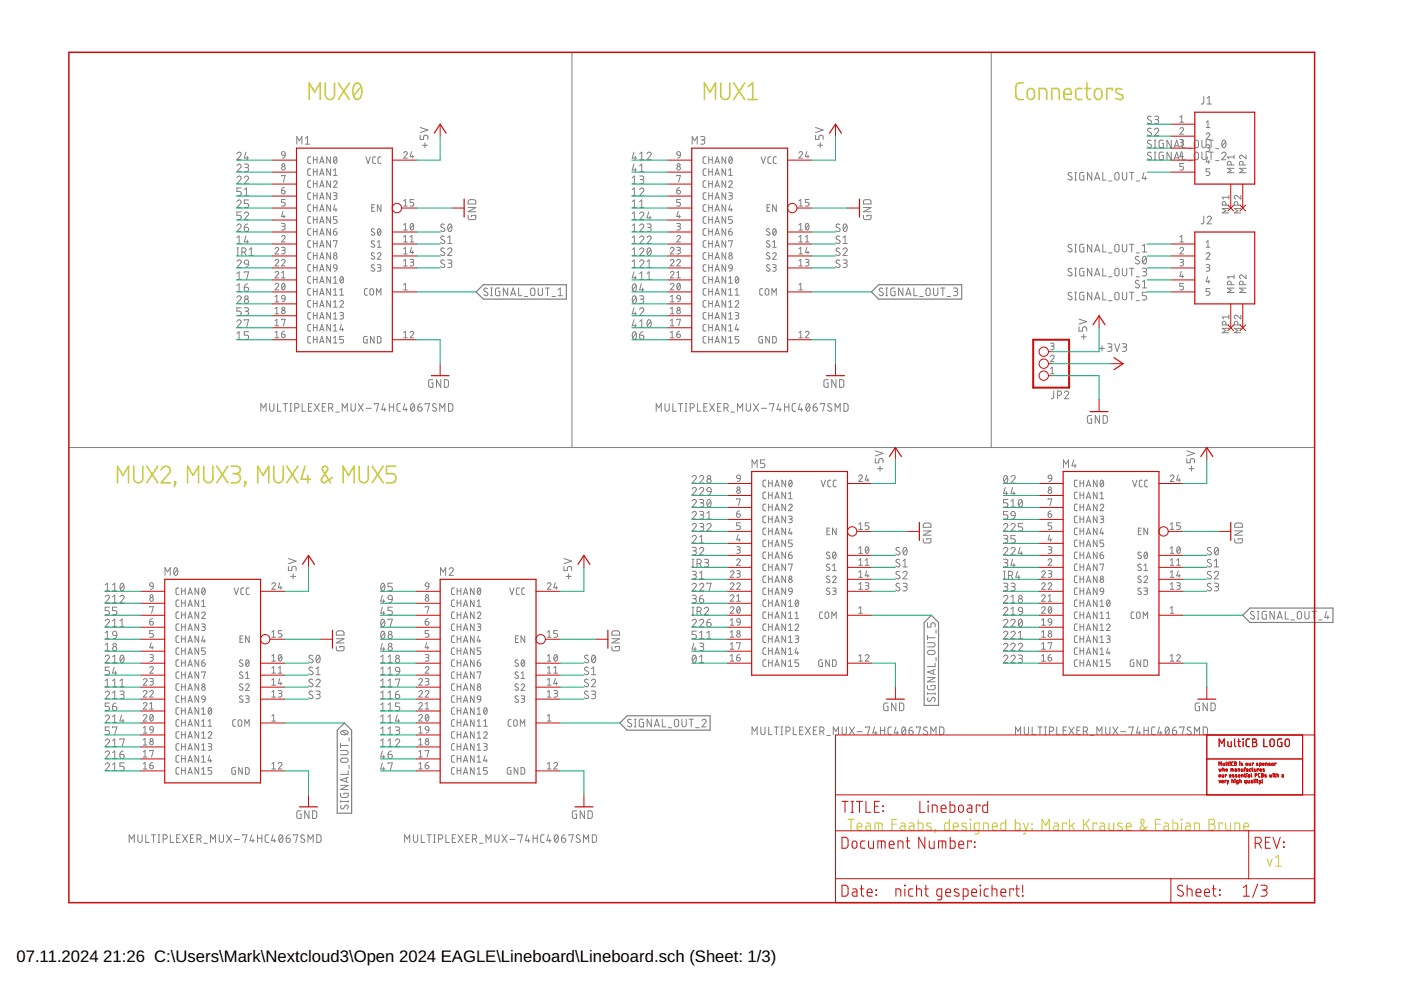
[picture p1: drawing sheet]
<svg xmlns="http://www.w3.org/2000/svg" width="297mm" height="210mm" viewBox="0 0 297 210" stroke-linecap="round" stroke-linejoin="round" font-family="sans-serif">
<defs><g id="words">
<g font-size="3.5">
<text x="3.5" y="203.9">07.11.2024</text>
<text x="21.9" y="203.9">21:26 C:\Users\Mark\Nextcloud3\Open 2024 EAGLE\Lineboard\Lineboard.sch (Sheet: 1/3)</text>
</g>
</g></defs>
<g fill="none" stroke="#c8c832" stroke-width=".32">
<path d="M69 17.6v2.5a.97 .97 0 0 0 1 1 .97 .97 0 0 0 .9-1v-2.5M71.7 17.6l2.4 3.5M74.1 17.6l-2.4 3.5M75.2 17.9a.81 .81 0 0 1 .9-.2 .81 .81 0 0 1 .5 .8 2.26 2.26 0 0 1-.6 2.6h-.5a2.47 2.47 0 0 1-.3-3.2zM76.5 18.4l-1.5 1.9M152.8 17.6v2.5a.96 .96 0 0 0 1 1 .96 .96 0 0 0 .9-1v-2.5M155.6 17.6l2.3 3.5M157.9 17.6l-2.3 3.5M158.6 18.4l1-.8v3.5M216.9 17.6l-1.2 .1-.3 .7 .1 2.3 .5 .4h.9M218 18.9a.79 .79 0 0 1 .9-.1 .79 .79 0 0 1 .4 .7v.8a.77 .77 0 0 1-.7 .8 .77 .77 0 0 1-.8-.8 1.39 1.39 0 0 1 .2-1.4zM225.6 19.9h1.5a.82 .82 0 0 0-.5-1.1 .82 .82 0 0 0-1 .7v1l.2 .5 1.3 .1"/>
<path d="M229.4 18.8h-.9l-.5 .5 .2 1.5 .4 .3h.8M230.1 18.8h1.1M230.5 17.6v3.1l.2 .3 .5 .1M232.3 18.9a.79 .79 0 0 1 .9-.1 .79 .79 0 0 1 .4 .7v.8a.78 .78 0 0 1-.8 .8 .78 .78 0 0 1-.7-.8 1.45 1.45 0 0 1 .2-1.4zM235.8 19.2v-.4h-1.2v2.3M237.9 19l-.3-.1a.63 .63 0 0 0-.8-.1 .63 .63 0 0 0-.2 .7l1.2 .6a.51 .51 0 0 1 .3 .6 .51 .51 0 0 1-.5 .4l-1.1-.2M65.6 21.1v-3.5l1.1 1.9 1.2-1.9v3.5M149.4 21.1v-3.5l1.1 1.9 1.2-1.9v3.5M158.6 21.1h1.9M220.3 21.1v-2.3h1l.5 .2 .1 .3v1.8M223 21.1v-2.3h1l.5 .2 .1 .3v1.8M28.3 98.8v2.6a.97 .97 0 0 0 1 .9 .97 .97 0 0 0 1-.9v-2.6"/>
<path d="M31.1 98.8l2.3 3.6M33.4 98.8l-2.3 3.6M34.2 99.6a.96 .96 0 0 1 1.3-.7 .96 .96 0 0 1 .3 1.5l-1.6 2h1.9M43.2 98.8v2.6a.97 .97 0 0 0 1 .9 .97 .97 0 0 0 .9-.9v-2.6M46 98.8l2.3 3.6M48.3 98.8l-2.3 3.6M49 98.8h1.2a.78 .78 0 0 1 .8 .8 .78 .78 0 0 1-.8 .8h-.8M58.1 98.8v2.6a.97 .97 0 0 0 .9 .9 .97 .97 0 0 0 1-.9v-2.6M60.8 98.8l2.4 3.6M63.2 98.8l-2.4 3.6M64.6 98.8l-.7 2.8h1.9M76.2 98.8v2.6a.97 .97 0 0 0 .9 1 .97 .97 0 0 0 1-1v-2.6"/>
<path d="M78.9 98.8l2.4 3.6M81.3 98.8l-2.4 3.6M83.9 98.8h-1.9v1.6h1.1a1 1 0 0 1 .8 1 1 1 0 0 1-.8 1h-1.1M24.9 102.4v-3.6l1.2 2 1.2-2v3.6M37 102.2h.2v.2h-.2zM37.2 102.4l-.3 .7M39.8 102.4v-3.6l1.1 2 1.2-2v3.6M50 100.4a.97 .97 0 0 1 1 1 .97 .97 0 0 1-1 1h-1M51.9 102.2h.2v.2h-.2zM52.1 102.4l-.3 .7M54.6 102.4v-3.6l1.2 2 1.2-2v3.6M65.2 100.8v1.6"/>
<path d="M70.5 101.2l-1.5 1.1a.56 .56 0 0 1-.7-.1 .56 .56 0 0 1-.1-.7l1.2-1.8a.58 .58 0 0 0-.5-.9 .58 .58 0 0 0-.5 .9l1.7 2.7M72.7 102.4v-3.6l1.2 2 1.2-2v3.6"/>
</g>
<g fill="none" stroke="#c8c832" stroke-width=".21">
<path d="M179.8 173.7h1.3M180.4 173.7v2.3M181.7 175.3h1.1a.55 .55 0 0 0-.4-.8 .55 .55 0 0 0-.7 .5l.1 .9 1 .1M183.7 174.5h.6l.3 .4v1.1h-.6a.46 .46 0 0 1-.5-.4 .46 .46 0 0 1 .5-.5h.6M185.5 176v-1.5l1.4 .1 .1 1.4M186.3 174.5v1.5M189.1 174.8h1M190.1 173.7h-1v2.3M191 174.5h.6l.3 .4v1.1h-.6a.46 .46 0 0 1-.5-.4 .46 .46 0 0 1 .5-.5h.6M192.8 174.5h.7l.3 .4v1.1h-.6a.46 .46 0 0 1-.5-.4 .46 .46 0 0 1 .5-.5h.6M194.7 173.7v2.3h.8l.2-.2v-1.1l-.2-.2h-.8M197.4 174.6l-.7-.1-.2 .4 .9 .6 .1 .4-.3 .1-.7-.1"/>
<path d="M198.2 175.9l.2 .1zM198.4 176l-.2 .6M201.3 173.7v2.3h-.8l-.2-.2v-1.1l.2-.2h.8M202.1 175.3h1.1a.55 .55 0 0 0-.4-.8 .55 .55 0 0 0-.7 .5l.1 .9 1 .1M204.8 174.6l-.7-.1-.2 .4 1 .6v.4l-.3 .1-.7-.1M205.7 173.7l.1 .1zM205.8 174.5v1.5M207.6 176h-.8l-.2-.2v-1.1l.2-.2h.8v1.9l-.3 .4h-.6M208.5 176v-1.5l.9 .1 .1 1.4M210.4 175.3h1a.55 .55 0 0 0-.3-.8 .55 .55 0 0 0-.7 .5l.1 .9 .9 .1M213.2 173.7v2.3h-.8l-.2-.2v-1.1l.2-.2h.8M215.3 173.7v2.3h.8l.2-.2v-1.1l-.2-.2h-.8"/>
<path d="M217 174.5l.5 1.5M218 174.5l-.7 2.3h-.3M218.8 174.7l.1 .1zM218.8 175.7l.1 .2zM220.9 176v-2.3l.8 1.3 .8-1.3v2.3M223.5 174.5h.6l.2 .2 .1 1.3h-.6a.46 .46 0 0 1-.5-.4 .46 .46 0 0 1 .5-.5h.6M226.1 174.8v-.3h-.8v1.5M226.8 173.7v2.3M227.2 174.9l.6 1.1M227.8 174.5l-1 .8M229.7 173.7v2.3M230.2 174.6l.8 1.4"/>
<path d="M231 173.7l-1.3 1.4M232.5 174.8v-.3h-.7v1.5M233.3 174.5h.6l.3 .4v1.1h-.6a.46 .46 0 0 1-.4-.4 .46 .46 0 0 1 .4-.5h.6M235.1 174.5v1.3l.4 .2h.6v-1.5M237.9 174.6l-.7-.1-.2 .4 .9 .6 .1 .4-.3 .1-.7-.1M238.8 175.3h1a.55 .55 0 0 0-.3-.8 .55 .55 0 0 0-.7 .5l.1 .9 .9 .1M243.3 175.3l-1 .7a.37 .37 0 0 1-.5-.1 .37 .37 0 0 1 0-.4l.7-1.2a.39 .39 0 0 0-.3-.6 .39 .39 0 0 0-.3 .6l1.1 1.7M245 174.8h1M246 173.7h-1v2.3M246.8 174.5h.7l.3 .4v1.1h-.6a.46 .46 0 0 1-.5-.4 .46 .46 0 0 1 .5-.5h.6M248.7 173.7v2.3h.8l.2-.2v-1.1l-.2-.2h-.8M250.4 173.7l.2 .1z"/>
<path d="M250.5 174.5v1.5M251.4 174.5h.7l.2 .4v1.1h-.5a.46 .46 0 0 1-.5-.4 .46 .46 0 0 1 .5-.5h.5M253.3 176v-1.5l.9 .1 .1 1.4M256.3 173.7h.7a.52 .52 0 0 1 .5 .5 .52 .52 0 0 1-.5 .6 .65 .65 0 0 1 .6 .6 .65 .65 0 0 1-.6 .6h-.7zM256.3 174.8h.7M259.2 174.8v-.3h-.8v1.5M259.9 174.5v1.2l.1 .2 .3 .1h.6v-1.5M261.8 176v-1.5l.9 .1 .1 1.4M263.7 175.3h1a.55 .55 0 0 0-.3-.8 .55 .55 0 0 0-.7 .5l.1 .9 .9 .1M268.7 182.1l.5 1.6 .5-1.6M270.4 181.8l.7-.5v2.4M270.4 183.7h1.3"/>
</g>
<g fill="none" stroke="#808080" stroke-width=".21">
<path d="M121.3 11.1v83.8M210.2 11.1v83.8M50.2 37.7a.45 .45 0 0 1 .7-.4 .45 .45 0 0 1 .1 .8l-.8 .8h.9M50.2 35.2a.45 .45 0 0 1 .7-.4 .45 .45 0 0 1 .1 .7l-.8 .9h.9M50.2 32.6a.45 .45 0 0 1 .7-.3 .45 .45 0 0 1 .1 .7l-.8 .9h.9M51.1 39.9h-.9v.7h.6a.45 .45 0 0 1 .3 .4 .45 .45 0 0 1-.3 .5h-.6M51.8 37.7a.44 .44 0 0 1 .6-.4 .44 .44 0 0 1 .2 .8l-.8 .8h.9M51.8 34.8h.5a.37 .37 0 0 1 .4 .3 .37 .37 0 0 1-.4 .4h-.3M52.2 32.3l-.4 1.2h.9M52.3 35.5a.44 .44 0 0 1 .4 .5 .44 .44 0 0 1-.4 .4h-.5M52.4 33.1v.8M59.7 37.4v-.2h.8l-.4 1.4"/>
<path d="M59.8 32.2h.5l.2 .7-.7-.1zM60.3 39.8l-.5 .2-.1 .4M60.5 32.9l-.2 .4-.5 .2M62.9 30.6v-1.6l.6 .8 .5-.8v1.6M64.7 29.3l.5-.3v1.6M64.7 30.6h.9M65.9 33.3h-.5l-.1 .3v.9l.1 .1h.5M65.9 35.8h-.5l-.1 .3v.9l.1 .2h.5M65.9 38.3l-.5 .1-.1 .2v.9l.1 .2h.5M66.4 33.3v1.3M66.4 35.8v1.4M66.4 38.3v1.4"/>
<path d="M66.4 33.9h.8M66.4 36.4h.8M66.4 38.9h.8M67.2 33.3v1.3M67.2 35.8v1.4M67.2 38.3v1.4M67.8 34.6l.4-1.3 .5 1.3M67.8 37.2l.4-1.4 .5 1.4M67.8 39.7l.4-1.4 .5 1.4M67.9 34.3h.7M67.9 36.8h.7M67.9 39.4h.7"/>
<path d="M70.1 33.3v1.3l-.8-1.3v1.3M70.1 35.8v1.4l-.8-1.4v1.4M70.1 38.3v1.4l-.8-1.4v1.4M70.7 38.6a.38 .38 0 0 1 .5-.3 .38 .38 0 0 1 .2 .6l-.7 .8h.8M70.7 37.2h.8M70.7 36.1l.4-.3v1.4M70.9 33.3h.2a.83 .83 0 0 1 0 1.3 .88 .88 0 0 1-.2-1.3zM71.4 33.6l-.6 .7M77.6 33.3l.4 1.3 .5-1.3M79.6 33.3h-.4l-.2 .3v.9l.2 .1h.4M80.8 33.3h-.5l-.1 .3v.9l.1 .1h.5M85.6 32.4a.38 .38 0 0 1 .5-.3 .38 .38 0 0 1 .1 .6l-.6 .8h.8"/>
<path d="M87.2 32.1l-.2 1.1h.7M87.5 32.9v.6M89.1 28.7v.9h.7v-.6a.46 .46 0 0 1 .5-.3 .46 .46 0 0 1 .4 .3v.6M89.1 27l1.6 .6-1.6 .5M89.5 30.8h1.1M90.1 30.2v1.1M134 38.9h.9M134 37.7l.5-.4v1.6M134.4 34.8l-.4 1.2h.9M134.4 32.3l-.4 1.2h.9M134.7 33.1v.8M134.7 35.7v.7"/>
<path d="M135.6 37.3h.5a.37 .37 0 0 1 .4 .4 .37 .37 0 0 1-.4 .4h-.3M135.6 33.9h.9M135.6 36.4h.9M135.6 32.6l.5-.3v1.6M135.6 35.2l.5-.4v1.6M136.1 38.1a.44 .44 0 0 1 .4 .4 .44 .44 0 0 1-.4 .4h-.5M137.2 32.6a.44 .44 0 0 1 .6-.3 .44 .44 0 0 1 .1 .7l-.7 .9h.9M143.5 37.4v-.2h.8l-.4 1.4M143.6 32.2h.5l.2 .7-.7-.1zM144.1 39.8l-.5 .2-.1 .4M144.3 32.9l-.3 .5-.4 .1M146.7 30.6v-1.6l.6 .8 .5-.8v1.6"/>
<path d="M148.5 29h.6a.36 .36 0 0 1 .4 .3 .36 .36 0 0 1-.4 .4h-.4M149 29.7a.44 .44 0 0 1 .5 .4 .44 .44 0 0 1-.5 .5h-.5M149.7 33.3h-.4l-.2 .3v.9l.2 .1h.4M149.7 35.8h-.4l-.2 .3v.9l.2 .2h.4M149.7 38.3l-.4 .1-.2 .2v.9l.2 .2h.4M150.3 33.9h.7M150.3 36.4h.7M150.3 38.9h.7M150.3 33.3v1.3M150.3 35.8v1.4M150.3 38.3v1.4M151 33.3v1.3"/>
<path d="M151 35.8v1.4M151 38.3v1.4M151.6 34.6l.5-1.3 .4 1.3M151.6 37.2l.5-1.4 .4 1.4M151.6 39.7l.5-1.4 .4 1.4M151.7 34.3h.7M151.7 36.8h.7M151.7 39.4h.7M153.9 33.3v1.3l-.8-1.3v1.3M153.9 35.8v1.4l-.8-1.4v1.4M153.9 38.3v1.4l-.8-1.4v1.4M154.5 38.6a.38 .38 0 0 1 .5-.3 .38 .38 0 0 1 .2 .6l-.7 .8h.8"/>
<path d="M154.5 37.2h.8M154.5 36.1l.4-.3v1.4M154.7 33.3h.1a.68 .68 0 0 1 .5 .4 .68 .68 0 0 1-.1 .8l-.2 .1a.68 .68 0 0 1-.6-.4 .68 .68 0 0 1 .2-.8zM155.2 33.6l-.6 .7M161.4 33.3l.4 1.3 .5-1.3M163.4 33.3h-.4l-.2 .3 .1 .9 .1 .1h.4M164.6 33.3h-.5l-.1 .3v.9l.1 .1h.5M169.4 32.4a.39 .39 0 0 1 .5-.3 .39 .39 0 0 1 .2 .6l-.7 .8h.8M171.1 32.1l-.3 1.1h.7M171.3 32.9v.6M172.9 28.7v.9h.7v-.6a.45 .45 0 0 1 .5-.3 .45 .45 0 0 1 .4 .3v.6M172.9 27l1.6 .6-1.6 .5"/>
<path d="M173.4 30.8h1M173.9 30.2v1.1M227.2 36.7a.41 .41 0 0 0-.6-.1 .41 .41 0 0 0-.1 .6l.6 .3a.41 .41 0 0 1 .1 .6 .41 .41 0 0 1-.6 0l-.2-.1M227.9 38.2h.3M227.9 36.6h.3M228 36.6v1.6M229.8 36.6h-.5l-.4 .2v1l.2 .4h.7v-.9h-.2M231.5 36.6v1.6l-.9-1.6v1.6M232.1 38.2l.5-1.6 .6 1.6M232.2 37.8h.8M233.8 36.6v1.6h.7M235 38.4h.8"/>
<path d="M236.5 36.7l.3-.1 .3 .1 .2 1a.44 .44 0 0 1-.5 .5 .44 .44 0 0 1-.4-.5zM238 36.6v1.1a.46 .46 0 0 0 .4 .5 .46 .46 0 0 0 .5-.5v-1.1M239.5 36.6h.9M239.9 36.6v1.6M240.9 38.4h.7M242.5 36.6l-.3 1.2h.9M242.8 37.5v.7M244.1 27.3a.42 .42 0 0 0-.6-.1 .42 .42 0 0 0-.1 .6l.6 .3a.38 .38 0 0 1 .1 .5 .38 .38 0 0 1-.5 .2l-.4-.2M244.1 24.8a.42 .42 0 0 0-.6-.1 .42 .42 0 0 0-.1 .5l.6 .4a.38 .38 0 0 1 .1 .5 .38 .38 0 0 1-.5 .1l-.4-.2M244.1 29.8a.42 .42 0 0 0-.6-.1 .42 .42 0 0 0-.1 .6l.6 .3a.38 .38 0 0 1 .1 .6 .38 .38 0 0 1-.5 .1l-.4-.2M244.1 32.4a.42 .42 0 0 0-.6-.1 .42 .42 0 0 0-.1 .6l.6 .3a.38 .38 0 0 1 .1 .5 .38 .38 0 0 1-.5 .1l-.4-.1M244.7 33.9h.4"/>
<path d="M244.7 31.3h.4M244.7 29.7h.4M244.7 32.3h.4M244.8 27.5a.44 .44 0 0 1 .6-.3 .44 .44 0 0 1 .1 .7l-.7 .9h.9M244.8 24.6h.5a.36 .36 0 0 1 .4 .4 .36 .36 0 0 1-.4 .4h-.4M244.9 29.7v1.6M244.9 32.3v1.6M245.2 25.4a.44 .44 0 0 1 .5 .4 .44 .44 0 0 1-.5 .4h-.4M246.7 29.7h-.7l-.2 .2-.1 1.1 .3 .3h.7v-.9h-.3M246.7 32.3h-.7l-.2 .2-.1 1 .3 .3 .7 .1v-.9h-.3M248.3 29.7v1.6l-.9-1.6v1.6M248.3 32.3v1.6l-.9-1.6v1.6"/>
<path d="M248.9 31.3l.6-1.6 .5 1.6M248.9 33.9l.6-1.6 .5 1.6M249.1 30.9h.8M249.1 33.5h.8M250.1 27.4a.39 .39 0 0 1 .6-.3 .39 .39 0 0 1 .1 .6l-.7 .7h.8M250.1 29.6h.7l.1 .2-.1 .4h-.5M250.1 24.8l.4-.3v1.4M250.1 25.9h.8M250.5 32.1l-.4 1.1h.8M250.5 30.2a.39 .39 0 0 1 .4 .4 .39 .39 0 0 1-.4 .4h-.4M250.7 32.3v1.6h.7M250.7 29.7v1.6h.7"/>
<path d="M250.7 32.9v.6M250.9 34.7h-.8v.6h.5a.4 .4 0 0 1 .3 .4 .4 .4 0 0 1-.3 .4h-.5M251.9 31.5h.7M251.9 34.1h.7M253.3 29.8l.4-.1 .3 .1 .1 1.1a.46 .46 0 0 1-.4 .4 .46 .46 0 0 1-.5-.4zM253.3 32.4l.4-.1 .3 .1 .1 1a.46 .46 0 0 1-.4 .5 .46 .46 0 0 1-.5-.5zM254.8 29.7v1.2a.44 .44 0 0 0 .5 .4 .44 .44 0 0 0 .4-.4v-1.2M254.8 32.3v1.1a.44 .44 0 0 0 .5 .5 .44 .44 0 0 0 .4-.5v-1.1M255.2 20.4v1.4l-.5 .3M255.7 28.5a.38 .38 0 0 1 .6-.3 .38 .38 0 0 1 .1 .6l-.7 .8h.8M255.7 30.7h.6l.2 .2-.2 .4h-.4M255.7 26l.4-.4v1.4"/>
<path d="M255.7 27h.8M255.9 22.1h.9M255.9 20.8l.5-.4v1.7M256.1 33.3l-.4 1h.8M256.1 31.3a.39 .39 0 0 1 .4 .4 .39 .39 0 0 1-.4 .4h-.4M256.3 34v.6M256.3 29.7h.9M256.3 32.3h.9M256.5 35.8h-.8v.6h.5a.4 .4 0 0 1 .3 .4 .4 .4 0 0 1-.3 .4h-.5M256.8 29.7v1.6M256.8 32.3v1.6M257.7 31.5h.7"/>
<path d="M257.7 34.1h.7M259 32.6a.44 .44 0 0 1 .7-.3 .44 .44 0 0 1 .1 .7l-.8 .9h.9M259.2 29.8l.3-.1a.93 .93 0 0 1 0 1.6 1.02 1.02 0 0 1-.3-1.5zM259.8 30.1l-.7 .9M261 35v-.4a.39 .39 0 0 0-.4-.4 .39 .39 0 0 0-.4 .4v.4h1.4M261.6 35.7h-1.4l.8 .5-.8 .4h1.4M261.6 33.3h-1.4l.4 .4M261.6 32.9v.8M263.6 35v-.4a.39 .39 0 0 0-.4-.4 .39 .39 0 0 0-.4 .4v.4h1.4M264.2 32.9v.8l-.8-.7a.38 .38 0 0 0-.6 .1 .38 .38 0 0 0 .3 .6M264.2 35.7h-1.4l.8 .5-.8 .4h1.4M50.2 42.8a.45 .45 0 0 1 .7-.4 .45 .45 0 0 1 .1 .7l-.8 .9h.9"/>
<path d="M50.2 47.8a.45 .45 0 0 1 .7-.3 .45 .45 0 0 1 .1 .7l-.8 .9h.9M50.2 55.5a.45 .45 0 0 1 .7-.4 .45 .45 0 0 1 .1 .7l-.8 .9h.9M50.2 51.6h.9M50.2 54.2h.4M50.2 59.3h.9M50.2 50.4l.5-.4v1.6M50.2 58l.5-.4v1.7M50.2 52.6h.4M50.4 52.6v1.6M51.1 44.9h-.9v.8h.6a.47 .47 0 0 1 .3 .4 .47 .47 0 0 1-.3 .5h-.6M51.3 53.5h.4a.46 .46 0 0 0 .5-.5 .46 .46 0 0 0-.5-.4h-.4v1.6M51.8 48.2h.5a.45 .45 0 0 1 .4 .5 .45 .45 0 0 1-.5 .4 .45 .45 0 0 1-.4-.4z"/>
<path d="M51.8 45.3a.44 .44 0 0 1 .6-.3 .44 .44 0 0 1 .2 .7l-.8 .9h.9M51.8 41.5h.9M51.8 57.8v-.2h.9l-.4 1.7M51.8 40.2l.5-.3v1.6M51.8 53.5l.4 .7M51.9 55.2l.4-.1 .3 .1 .1 .8-.8-.1-.1-.3zM52.2 50l-.4 1.3h.9M52.4 50.9v.7M52.5 47.5l-.6 .3-.1 .4M52.7 42.4h-.9v.7h.5a.45 .45 0 0 1 .4 .5 .45 .45 0 0 1-.4 .4h-.5M52.7 56l-.1 .4-.6 .3M52.8 54.2h.9"/>
<path d="M52.8 52.9l.5-.3v1.6M58.3 52.8a.38 .38 0 0 1 .5-.3 .38 .38 0 0 1 .2 .6l-.7 .7h.8M58.3 55.3a.38 .38 0 0 1 .6-.3 .38 .38 0 0 1 .1 .6l-.7 .8h.8M58.3 57.8a.38 .38 0 0 1 .6-.3 .38 .38 0 0 1 .1 .6l-.7 .8h.8M59.7 40.4h.5a.39 .39 0 0 1 .3 .4 .39 .39 0 0 1-.4 .3 .39 .39 0 0 1-.4-.3zM59.7 47.4h.6l.2 .2-.2 .4h-.5M59.7 50.2a.38 .38 0 0 1 .5-.3 .38 .38 0 0 1 .1 .6l-.6 .8h.8M59.7 52.5h.6l.2 .2-.2 .3-.5 .1M59.7 55.3a.38 .38 0 0 1 .5-.3 .38 .38 0 0 1 .1 .6l-.6 .8h.8M59.7 58.9h.8M59.7 57.8l.4-.3v1.4M60 44.8l-.3 1.1h.8"/>
<path d="M60.1 48a.39 .39 0 0 1 .4 .4 .39 .39 0 0 1-.4 .4h-.4M60.1 53.1a.39 .39 0 0 1 .4 .4 .39 .39 0 0 1-.4 .3h-.4M60.2 45.6v.6M60.5 42.3h-.8v.6h.5a.4 .4 0 0 1 .3 .4 .4 .4 0 0 1-.3 .4h-.5M65.9 40.9h-.5l-.1 .3v.9l.1 .1 .5 .1M65.9 43.4h-.5l-.1 .3v.9l.1 .2h.5M65.9 46h-.5l-.1 .2v1l.1 .1h.5M65.9 48.5h-.5l-.1 .3v.9l.1 .2h.5M65.9 51l-.5 .1-.1 .2v.9l.1 .2h.5M65.9 53.6h-.5l-.1 .3v.9l.1 .1 .5 .1M65.9 56.1h-.5l-.1 .3v.9l.6 .2M65.9 58.7h-.5l-.1 .2v1l.6 .1"/>
<path d="M66.4 46.6h.8M66.4 40.9v1.4M66.4 43.4v1.4M66.4 46v1.3M66.4 48.5v1.4M66.4 51v1.4M66.4 53.6v1.4M66.4 56.1v1.4M66.4 58.7v1.3M66.4 41.5h.8M66.4 44h.8M66.4 49.1h.8"/>
<path d="M66.4 51.6h.8M66.4 54.2h.8M66.4 56.7h.8M66.4 59.3h.8M67.2 40.9v1.4M67.2 43.4v1.4M67.2 46v1.3M67.2 48.5v1.4M67.2 51v1.4M67.2 53.6v1.4M67.2 56.1v1.4M67.2 58.7v1.3"/>
<path d="M67.8 42.3l.4-1.4 .5 1.4M67.8 44.8l.4-1.4 .5 1.4M67.8 47.3l.4-1.3 .5 1.3M67.8 49.9l.4-1.4 .5 1.4M67.8 52.4l.4-1.4 .5 1.4M67.8 55l.4-1.4 .5 1.4M67.8 57.5l.4-1.4 .5 1.4M67.9 41.9h.7M67.9 44.4h.7M67.9 47h.7M67.9 49.5h.7M67.9 52.1h.7"/>
<path d="M67.9 54.6h.7M67.9 57.1h.7M67.9 59.7h.7M70.1 40.9v1.4l-.8-1.4v1.4M70.1 43.4v1.4l-.8-1.4v1.4M70.1 46v1.3l-.8-1.3v1.3M70.1 48.5v1.4l-.8-1.4v1.4M70.1 51v1.4l-.8-1.4v1.4M70.1 53.6v1.4l-.8-1.4v1.4M70.1 56.1v1.4l-.8-1.4v1.4M70.1 58.7v1.3l-.8-1.3v1.3M70.7 40.9h.6l.2 .2-.2 .4h-.5"/>
<path d="M70.7 49.1h.5a.39 .39 0 0 1 .3 .4 .39 .39 0 0 1-.4 .4 .39 .39 0 0 1-.4-.4zM70.7 58.9l.4-.2v1.3M70.7 51.2v-.2h.8l-.4 1.4M70.8 56.2h.6l.1 .7-.7-.1zM71 43.4l-.3 1.1h.8M71.1 41.5a.39 .39 0 0 1 .4 .4 .39 .39 0 0 1-.4 .4h-.4M71.2 44.2v.6M71.3 48.5l-.3 .1-.3 .5M71.5 46h-.8v.6h.5a.4 .4 0 0 1 .3 .4 .4 .4 0 0 1-.3 .3h-.5M71.5 56.9l-.1 .4-.6 .2M72.2 58.7h.3a.83 .83 0 0 1 0 1.3 .88 .88 0 0 1-.3-1.3zM72.7 58.9l-.6 .8"/>
<path d="M78.8 44h.5M79.4 48.6a.35 .35 0 0 0-.6-.1 .35 .35 0 0 0 .1 .6l.4 .2a.38 .38 0 0 1-.1 .6 .38 .38 0 0 1-.5-.2M79.4 51.1a.35 .35 0 0 0-.6 0 .35 .35 0 0 0 .1 .5l.4 .2a.35 .35 0 0 1 .1 .6 .35 .35 0 0 1-.6-.1l-.1-.1M79.4 53.7a.35 .35 0 0 0-.6-.1 .35 .35 0 0 0 .1 .5l.4 .3a.35 .35 0 0 1 .1 .5 .35 .35 0 0 1-.6 0l-.1-.1M79.4 56.2a.35 .35 0 0 0-.6 0 .35 .35 0 0 0 .1 .5l.4 .2a.35 .35 0 0 1 .1 .6 .35 .35 0 0 1-.6-.1l-.1-.1M79.4 43.4h-.6v1.4h.6M80 53.9a.38 .38 0 0 1 .6-.3 .38 .38 0 0 1 .1 .6l-.7 .8h.8M80 56.1h.6l.2 .2-.2 .4h-.4M80 52.4h.8M80 51.3l.4-.3v1.4M80.2 48.6l.2-.1a.76 .76 0 0 1 .4 .7 .76 .76 0 0 1-.5 .7l-.3-.7zM80.4 56.7a.39 .39 0 0 1 .4 .4 .39 .39 0 0 1-.4 .4h-.4"/>
<path d="M80.7 48.8l-.6 .8M80.8 43.4v1.4l-.8-1.4v1.4M85.6 43.7h.8M85.6 48.8h.8M85.6 51.3h.8M85.6 53.8h.8M85.6 56.4h.8M85.6 42.6l.4-.3v1.4M85.6 47.7l.4-.3v1.4M85.6 50.2l.4-.3v1.4M85.6 52.8l.4-.3v1.3M85.6 55.3l.4-.3v1.4"/>
<path d="M87 55h.5l.2 .2-.2 .4h-.4M87 51.3h.7M87 50.2l.3-.3v1.4M87.1 47.5l.2-.1a.83 .83 0 0 1 0 1.4 .88 .88 0 0 1-.2-1.3zM87.2 52.5l-.2 1h.7M87.3 55.6a.39 .39 0 0 1 .4 .4 .39 .39 0 0 1-.4 .4h-.3M87.5 53.2v.6M87.7 47.7l-.7 .8M87.7 42.3h-.7v.6h.4a.4 .4 0 0 1 .3 .4 .4 .4 0 0 1-.3 .4h-.4M94.2 47.6l-.2-.1a.37 .37 0 0 0-.5 .2 .37 .37 0 0 0 .1 .5l.5 .2a.38 .38 0 0 1 .2 .5 .38 .38 0 0 1-.6 .2l-.3-.2M94.2 50.2l-.2-.1a.37 .37 0 0 0-.5 .1 .37 .37 0 0 0 .1 .5l.5 .3a.38 .38 0 0 1 .2 .5 .38 .38 0 0 1-.6 .1l-.3-.2M94.2 52.7l-.2-.1a.37 .37 0 0 0-.5 .1 .37 .37 0 0 0 .1 .5l.5 .3a.38 .38 0 0 1 .2 .5 .38 .38 0 0 1-.6 .2l-.3-.2"/>
<path d="M94.2 55.2l-.2-.1a.37 .37 0 0 0-.5 .2 .37 .37 0 0 0 .1 .5l.5 .2a.4 .4 0 0 1 .1 .7 .4 .4 0 0 1-.6-.1l-.2-.1M94.9 52.9a.45 .45 0 0 1 .6-.3 .45 .45 0 0 1 .2 .7l-.8 .9h.9M94.9 55.1h.6a.36 .36 0 0 1 .3 .4 .36 .36 0 0 1-.3 .3h-.4M94.9 51.6h.9M94.9 50.4l.5-.4v1.6M95.1 47.6l.3-.1a.97 .97 0 0 1 0 1.6 1.02 1.02 0 0 1-.3-1.5zM95.4 55.8a.46 .46 0 0 1 .4 .5 .46 .46 0 0 1-.4 .4h-.5M95.7 47.8l-.7 .9M99.3 45.7v.7l.2 .1 1 .1 .4-.2v-.7h-.9v.2M99.3 44h1.6l-1.6 .9h1.6M99.4 42.5l1.2-.1 .2 .2 .1 .6h-1.6zM134 46.6h.9"/>
<path d="M134 41.5h.9M134 44h.9M134 49.1h.9M134 51.6h.9M134 54.2h.9M134 56.7h.9M134 42.8l.5-.4v1.6M134 40.2l.5-.3v1.6M134 45.3l.5-.4v1.7M134 47.8l.5-.3v1.6M134 50.4l.5-.4v1.6M134 52.9l.5-.3v1.6"/>
<path d="M134 55.5l.5-.4v1.6M134.4 57.6l-.4 1.3h.9M134.7 58.5v.8M135.6 40.2a.44 .44 0 0 1 .6-.3 .44 .44 0 0 1 .2 .7l-.8 .9h.9M135.6 45.3a.44 .44 0 0 1 .6-.3 .44 .44 0 0 1 .2 .7l-.8 .9h.9M135.6 47.8a.44 .44 0 0 1 .6-.3 .44 .44 0 0 1 .2 .7l-.8 .9h.9M135.6 50.4a.44 .44 0 0 1 .6-.3 .44 .44 0 0 1 .2 .6l-.8 .9h.9M135.6 52.9a.44 .44 0 0 1 .6-.3 .44 .44 0 0 1 .2 .7l-.8 .9h.9M135.6 55.5a.44 .44 0 0 1 .6-.4 .44 .44 0 0 1 .2 .7l-.8 .9h.9M135.6 44h.9M135.6 59.3h.9M135.6 42.8l.5-.4v1.6"/>
<path d="M135.6 58l.5-.4v1.7M137.2 47.5h.5a.36 .36 0 0 1 .4 .3 .36 .36 0 0 1-.4 .4h-.3M137.2 50.4a.44 .44 0 0 1 .6-.3 .44 .44 0 0 1 .1 .6l-.7 .9h.9M137.2 56.7h.9M137.2 59.3h.9M137.2 58l.4-.4v1.7M137.2 55.5l.4-.4v1.6M137.4 52.7l.2-.1a.97 .97 0 0 1 0 1.6 1.02 1.02 0 0 1-.2-1.5zM137.5 44.9l-.3 1.3h.9M137.6 48.2a.46 .46 0 0 1 .5 .5 .46 .46 0 0 1-.5 .4h-.4M137.8 45.8v.8M138 52.9l-.7 .9"/>
<path d="M142.1 52.8a.39 .39 0 0 1 .6-.3 .39 .39 0 0 1 .1 .6l-.7 .7h.8M142.1 55.3a.39 .39 0 0 1 .6-.3 .39 .39 0 0 1 .1 .6l-.7 .8h.8M142.1 57.8a.39 .39 0 0 1 .6-.3 .39 .39 0 0 1 .1 .6l-.7 .8h.8M143.5 40.4h.5a.39 .39 0 0 1 .3 .4 .39 .39 0 0 1-.4 .3 .39 .39 0 0 1-.4-.3zM143.5 47.4h.6l.2 .2-.2 .4h-.5M143.5 50.2a.38 .38 0 0 1 .5-.3 .38 .38 0 0 1 .1 .6l-.6 .8h.8M143.5 52.5h.6l.2 .2-.2 .3-.5 .1M143.5 55.3a.38 .38 0 0 1 .5-.3 .38 .38 0 0 1 .1 .6l-.6 .8h.8M143.5 58.9h.8M143.5 57.8l.4-.3v1.4M143.8 44.8l-.3 1.1h.8M143.9 48a.39 .39 0 0 1 .4 .4 .39 .39 0 0 1-.4 .4h-.4"/>
<path d="M143.9 53.1a.39 .39 0 0 1 .4 .4 .39 .39 0 0 1-.4 .3h-.4M144 45.6v.6M144.3 42.3h-.8v.6h.5a.4 .4 0 0 1 .3 .4 .4 .4 0 0 1-.3 .4h-.5M149.7 40.9h-.4l-.2 .3v.9l.2 .1 .4 .1M149.7 43.4h-.4l-.2 .3v.9l.2 .2h.4M149.7 46h-.4l-.2 .2v1l.2 .1h.4M149.7 48.5h-.4l-.2 .3v.9l.2 .2h.4M149.7 51l-.4 .1-.2 .2v.9l.2 .2h.4M149.7 53.6h-.4l-.2 .3v.9l.2 .1 .4 .1M149.7 56.1h-.4l-.2 .3v.9l.6 .2M149.7 58.7h-.4l-.2 .2v1l.6 .1M150.3 46.6h.7"/>
<path d="M150.3 41.5h.7M150.3 44h.7M150.3 49.1h.7M150.3 51.6h.7M150.3 54.2h.7M150.3 56.7h.7M150.3 59.3h.7M150.3 40.9v1.4M150.3 43.4v1.4M150.3 46v1.3M150.3 48.5v1.4M150.3 51v1.4"/>
<path d="M150.3 53.6v1.4M150.3 56.1v1.4M150.3 58.7v1.3M151 40.9v1.4M151 43.4v1.4M151 46v1.3M151 48.5v1.4M151 51v1.4M151 53.6v1.4M151 56.1v1.4M151 58.7v1.3M151.6 42.3l.5-1.4 .4 1.4"/>
<path d="M151.6 44.8l.5-1.4 .4 1.4M151.6 47.3l.5-1.3 .4 1.3M151.6 49.9l.5-1.4 .4 1.4M151.6 52.4l.5-1.4 .4 1.4M151.6 55l.5-1.4 .4 1.4M151.6 57.5l.5-1.4 .4 1.4M151.7 41.9h.7M151.7 44.4h.7M151.7 47h.7M151.7 49.5h.7M151.7 52.1h.7M151.7 54.6h.7"/>
<path d="M151.7 57.1h.7M151.7 59.7h.7M153.9 40.9v1.4l-.8-1.4v1.4M153.9 43.4v1.4l-.8-1.4v1.4M153.9 46v1.3l-.8-1.3v1.3M153.9 48.5v1.4l-.8-1.4v1.4M153.9 51v1.4l-.8-1.4v1.4M153.9 53.6v1.4l-.8-1.4v1.4M153.9 56.1v1.4l-.8-1.4v1.4M153.9 58.7v1.3l-.8-1.3v1.3M154.5 40.9h.6l.2 .2-.2 .4h-.4M154.5 49.1h.5a.39 .39 0 0 1 .3 .4 .39 .39 0 0 1-.4 .4 .39 .39 0 0 1-.4-.4z"/>
<path d="M154.5 51.2v-.2h.8l-.4 1.4M154.5 58.9l.4-.2v1.3M154.6 56.2h.6l.1 .7-.7-.1-.1-.3zM154.8 43.4l-.3 1.1h.8M154.9 41.5a.39 .39 0 0 1 .4 .4 .39 .39 0 0 1-.4 .4h-.4M155 44.2v.6M155.1 48.5l-.4 .1-.2 .5M155.3 46h-.8v.6h.5a.4 .4 0 0 1 .3 .4 .4 .4 0 0 1-.3 .3h-.5M155.3 56.9l-.1 .4-.5 .2M156 58.7h.1a.69 .69 0 0 1 .6 .6 .69 .69 0 0 1-.6 .7l-.2-.4zM156.6 58.9l-.6 .8M162.6 44h.5"/>
<path d="M163.2 48.6l-.5-.1-.2 .3 .6 .5a.39 .39 0 0 1 0 .6 .39 .39 0 0 1-.6-.2M163.2 51.1h-.5l-.2 .2 .6 .5a.39 .39 0 0 1 0 .6 .39 .39 0 0 1-.6-.2M163.2 53.7l-.5-.1-.2 .3 .6 .5a.39 .39 0 0 1-.1 .6 .39 .39 0 0 1-.5-.2M163.2 56.2l-.5-.1-.2 .3 .6 .5a.39 .39 0 0 1-.1 .6 .39 .39 0 0 1-.5-.2M163.2 43.4h-.6v1.4h.6M163.8 53.9a.38 .38 0 0 1 .5-.3 .38 .38 0 0 1 .2 .6l-.7 .8h.8M163.8 56.1h.6l.2 .2-.2 .4h-.4M163.8 52.4h.8M163.8 51.3l.4-.3v1.4M164 48.6l.1-.1a.71 .71 0 0 1 .5 .7 .71 .71 0 0 1-.5 .7l-.3-.7zM164.2 56.7a.39 .39 0 0 1 .4 .4 .39 .39 0 0 1-.4 .4h-.4M164.5 48.8l-.6 .8"/>
<path d="M164.6 43.4v1.4l-.8-1.4v1.4M169.4 43.7h.8M169.4 48.8h.8M169.4 51.3h.8M169.4 53.8h.8M169.4 56.4h.8M169.4 42.6l.4-.3v1.4M169.4 47.7l.4-.3v1.4M169.4 50.2l.4-.3v1.4M169.4 52.8l.4-.3v1.3M169.4 55.3l.4-.3v1.4M170.8 55h.5l.2 .2-.2 .4h-.4"/>
<path d="M170.8 51.3h.7M170.8 50.2l.3-.3v1.4M170.9 47.5l.1-.1a.71 .71 0 0 1 .5 .7 .71 .71 0 0 1-.5 .6l-.2-.6zM171.1 52.5l-.3 1h.7M171.1 55.6a.39 .39 0 0 1 .4 .4 .39 .39 0 0 1-.4 .4h-.3M171.3 53.2v.6M171.4 47.7l-.6 .8M171.5 42.3h-.7v.6h.4a.4 .4 0 0 1 .3 .4 .4 .4 0 0 1-.3 .4h-.4M178 47.6l-.2-.1a.38 .38 0 0 0-.5 .1 .38 .38 0 0 0 .1 .6l.5 .2a.44 .44 0 0 1 0 .7 .44 .44 0 0 1-.7-.2M178 50.2l-.2-.1a.38 .38 0 0 0-.5 .1 .38 .38 0 0 0 .1 .5l.5 .3a.44 .44 0 0 1 0 .7 .44 .44 0 0 1-.7-.3M178 52.7l-.2-.1a.38 .38 0 0 0-.5 .1 .38 .38 0 0 0 .1 .5l.5 .3a.44 .44 0 0 1 0 .7 .44 .44 0 0 1-.7-.2M178 55.2l-.2-.1a.38 .38 0 0 0-.5 .2 .38 .38 0 0 0 .1 .5l.5 .2a.44 .44 0 0 1 0 .7 .44 .44 0 0 1-.7-.2"/>
<path d="M178.7 52.9a.44 .44 0 0 1 .7-.3 .44 .44 0 0 1 .1 .7l-.8 .9h.9M178.7 55.1h.6a.36 .36 0 0 1 .3 .4 .36 .36 0 0 1-.3 .3h-.4M178.7 51.6h.9M178.7 50.4l.5-.4v1.6M178.9 47.6l.3-.1a.95 .95 0 0 1 0 1.6 1.04 1.04 0 0 1-.3-1.5zM179.2 55.8a.46 .46 0 0 1 .4 .5 .46 .46 0 0 1-.4 .4h-.5M179.5 47.8l-.7 .9M183.1 45.7v.7l.2 .1 1 .1 .4-.2v-.7h-.9v.2M183.1 44h1.6l-1.6 .9h1.6M183.2 42.5l1.2-.1 .3 .2v.6h-1.6zM227.2 51.9l-.2-.1a.38 .38 0 0 0-.5 .2 .38 .38 0 0 0 .1 .5l.5 .2a.41 .41 0 0 1 .1 .7 .41 .41 0 0 1-.6-.1l-.2-.1M227.2 57l-.2-.1a.38 .38 0 0 0-.5 .1 .38 .38 0 0 0 .1 .6l.5 .2a.41 .41 0 0 1 .1 .6 .41 .41 0 0 1-.6 0l-.2-.1"/>
<path d="M227.9 56.9h.3M227.9 53.4h.3M227.9 51.8h.3M227.9 58.5h.3M228 51.8v1.6M228 56.9v1.6M229.8 51.8h-.5l-.4 .2v1.1l.2 .3h.7v-.9h-.2M229.8 56.9h-.5l-.4 .2v1l.2 .4h.7v-.9h-.2M231.5 51.8v1.6l-.9-1.6v1.6M231.5 56.9v1.6l-.9-1.6v1.6M232.1 53.4l.5-1.6 .6 1.6M232.1 58.5l.5-1.6 .6 1.6"/>
<path d="M232.2 53h.8M232.2 58.1h.8M233.8 51.8v1.6h.7M233.8 56.9v1.6h.7M235 58.7h.8M235 53.6h.8M236.5 51.9l.3-.1 .4 .3 .1 .9a.44 .44 0 0 1-.5 .4 .44 .44 0 0 1-.4-.4zM236.5 57l.3-.1 .3 .1 .2 1.1a.44 .44 0 0 1-.5 .4 .44 .44 0 0 1-.4-.4zM238 51.8v1.2a.46 .46 0 0 0 .4 .4 .46 .46 0 0 0 .5-.4v-1.2M238 56.9v1.2a.46 .46 0 0 0 .4 .4 .46 .46 0 0 0 .5-.4v-1.2M239.5 56.9h.9M239.5 51.8h.9"/>
<path d="M239.9 51.8v1.6M239.9 56.9v1.6M240.9 58.7h.7M240.9 53.6h.7M241.5 54.5l-.4-.2-.4 .4 .1 .2 .6 .4a.41 .41 0 0 1 .1 .6 .41 .41 0 0 1-.7 0l-.1-.2M241.5 59.6l-.5-.2-.3 .4 .1 .2 .6 .4a.41 .41 0 0 1 .1 .6 .41 .41 0 0 1-.7-.1l-.1-.1M242.2 56.9h.5a.36 .36 0 0 1 .4 .3 .36 .36 0 0 1-.4 .4h-.3M242.2 59.8l.5-.4v1.6M242.2 52.2l.5-.4v1.6M242.2 53.4h.9M242.4 54.4l.3-.1a.97 .97 0 0 1 0 1.7 1.02 1.02 0 0 1-.3-1.6zM242.7 57.6a.46 .46 0 0 1 .4 .4 .46 .46 0 0 1-.4 .5h-.5"/>
<path d="M243 54.7l-.7 .9M250.1 52.8a.39 .39 0 0 1 .6-.3 .39 .39 0 0 1 .1 .6l-.7 .7h.8M250.1 55h.7l.1 .2-.1 .4h-.5M250.1 51.3h.8M250.1 50.2l.4-.3v1.4M250.5 57.5l-.4 1.1h.8M250.5 55.6a.39 .39 0 0 1 .4 .4 .39 .39 0 0 1-.4 .4h-.4M250.7 58.3v.6M255.2 45.8v1.4l-.5 .3M255.7 53.9a.38 .38 0 0 1 .6-.3 .38 .38 0 0 1 .1 .6l-.7 .8h.8M255.7 56.1h.6l.2 .2-.2 .4h-.4M255.7 52.4h.8"/>
<path d="M255.7 51.3l.4-.3v1.4M255.9 46.2a.44 .44 0 0 1 .7-.3 .44 .44 0 0 1 .1 .6l-.8 1h.9M256.1 58.7l-.4 1h.8M256.1 56.7a.39 .39 0 0 1 .4 .4 .39 .39 0 0 1-.4 .4h-.4M256.3 59.4v.6M259.9 43.5v-.4a.38 .38 0 0 0-.4-.4 .38 .38 0 0 0-.4 .4v.4h1.4M260.5 44.2h-1.4l.8 .5-.8 .4h1.4M260.5 41.8h-1.4l.3 .4M260.5 41.4v.8M261.6 58.7h-1.4l.4 .4M261.6 58.3v.8M262.4 43.5v-.4a.38 .38 0 0 0-.3-.4 .38 .38 0 0 0-.4 .4v.4h1.4"/>
<path d="M263.1 41.4v.8l-.8-.6a.38 .38 0 0 0-.6 .1 .38 .38 0 0 0 .3 .5M263.1 44.2h-1.4l.7 .5-.7 .4h1.4M264.2 58.3v.8l-.8-.7a.38 .38 0 0 0-.6 .1 .38 .38 0 0 0 .3 .6M50.2 68.2a.45 .45 0 0 1 .7-.4 .45 .45 0 0 1 .1 .7l-.8 .9h.9M50.2 63.1a.45 .45 0 0 1 .7-.4 .45 .45 0 0 1 .1 .7l-.8 .9h.9M50.2 61.8h.9M50.2 72h.9M50.2 60.5l.5-.3v1.6M50.2 70.7l.5-.4v1.7M51.1 65.3h-.9v.7h.6a.46 .46 0 0 1 .3 .4 .46 .46 0 0 1-.3 .5h-.6M51.8 60.9h.5a.45 .45 0 0 1 .4 .5 .45 .45 0 0 1-.5 .4 .45 .45 0 0 1-.4-.4zM51.8 65.3h.5a.36 .36 0 0 1 .4 .3 .36 .36 0 0 1-.4 .4h-.3"/>
<path d="M51.8 68v-.2h.9l-.4 1.6M52.3 66a.46 .46 0 0 1 .4 .4 .46 .46 0 0 1-.4 .5h-.5M52.5 60.2l-.6 .3-.1 .4M52.7 70.3h-.9v.8h.5a.46 .46 0 0 1 .4 .4 .46 .46 0 0 1-.4 .5h-.5M58.3 60.4a.38 .38 0 0 1 .6-.3 .38 .38 0 0 1 .1 .6l-.7 .8h.8M58.3 62.9l.4-.3v1.4M58.3 65.4l.4-.2v1.3M58.3 68l.4-.3v1.4M58.3 70.5l.4-.3v1.4M58.3 64h.8M58.3 66.5h.8M58.3 69.1h.8"/>
<path d="M58.3 71.6h.8M59.7 70.8h.5a.39 .39 0 0 1 .3 .5 .39 .39 0 0 1-.4 .3 .39 .39 0 0 1-.4-.4zM59.7 67.8v-.1h.8l-.4 1.4M59.8 62.7h.5l.2 .7-.7-.1zM59.9 60.2l.2-.1a.77 .77 0 0 1 .4 .7 .77 .77 0 0 1-.5 .6l-.3-.6zM60.3 70.2l-.4 .1-.2 .5M60.4 60.4l-.6 .8M60.5 63.4l-.2 .4-.5 .2M65.9 61.2h-.5l-.1 .3v.9l.6 .2M65.9 63.7l-.5 .1-.1 .2v.9l.6 .2M65.9 66.3h-.5l-.1 .3v.9l.1 .1h.5M65.9 68.8h-.5l-.1 .3v.9l.1 .2h.5"/>
<path d="M65.9 71.3l-.5 .1-.1 .2v.9l.1 .2h.5M66.4 61.2v1.4M66.4 63.7v1.4M66.4 66.3v1.3M66.4 68.8v1.4M66.4 71.3v1.4M66.4 61.8h.8M66.4 64.3h.8M66.4 66.9h.8M66.4 69.4h.8M66.4 72h.8M67.2 61.2v1.4"/>
<path d="M67.2 63.7v1.4M67.2 66.3v1.3M67.2 68.8v1.4M67.2 71.3v1.4M67.8 60l.4-1.3 .5 1.3M67.8 62.6l.4-1.4 .5 1.4M67.8 65.1l.4-1.4 .5 1.4M67.8 67.6l.4-1.3 .5 1.3M67.8 70.2l.4-1.4 .5 1.4M67.8 72.7l.4-1.4 .5 1.4M67.9 62.2h.7M67.9 64.8h.7"/>
<path d="M67.9 67.3h.7M67.9 69.8h.7M67.9 72.4h.7M70.1 61.2v1.4l-.8-1.4v1.4M70.1 63.7v1.4l-.8-1.4v1.4M70.1 66.3v1.3l-.8-1.3v1.3M70.1 68.8v1.4l-.8-1.4v1.4M70.1 71.3v1.4l-.8-1.4v1.4M70.7 61.5l.4-.3v1.4M70.7 64l.4-.3v1.4M70.7 66.6l.4-.3v1.3M70.7 69.1l.4-.3v1.4"/>
<path d="M70.7 71.6l.4-.3v1.4M70.7 60h.8M70.7 62.6h.8M70.7 65.1h.8M70.7 67.6h.8M70.7 70.2h.8M70.7 72.7h.8M72.1 64a.39 .39 0 0 1 .5-.3 .39 .39 0 0 1 .1 .6l-.6 .8h.7M72.1 66.3h.6l.1 .2-.1 .3-.5 .1M72.1 62.6h.7M72.1 61.5l.4-.3v1.4M72.4 68.8l-.3 1.1h.7"/>
<path d="M72.5 66.9a.38 .38 0 0 1 .3 .4 .38 .38 0 0 1-.3 .3h-.4M72.6 69.6v.6M72.8 71.3h-.7v.7h.4a.39 .39 0 0 1 .3 .3 .39 .39 0 0 1-.3 .4h-.4M77.9 71.3h-.5l-.3 .2v.9l.2 .3h.6v-.7h-.3M77.9 61.2h-.4l-.2 .3v.9l.3 .2h.3M78.5 61.3h.6l.1 .9a.38 .38 0 0 1-.4 .4 .38 .38 0 0 1-.4-.4zM79.3 71.3v1.4l-.8-1.4v1.4M79.8 62.6v-1.4l.5 .8 .5-.8v1.4M80 71.3l.5 .1 .3 .2v.9l-.3 .2h-.5zM85.6 61.5h.8M85.6 71.6h.8M85.6 60.4l.4-.3v1.4"/>
<path d="M85.6 70.5l.4-.3v1.4M87 70.5a.38 .38 0 0 1 .5-.3 .38 .38 0 0 1 .1 .6l-.6 .8h.7M103.4 61.2l-.6-.1-.2 .3 .1 .3 .6 .3a.4 .4 0 0 1 0 .6 .4 .4 0 0 1-.6 0l-.1-.1M104 61.1h.4M104 62.7h.4M104.2 61.1v1.6M106 61.1h-.7l-.2 .2v1l.2 .4h.7v-.9h-.3M107.6 61.1v1.6l-.9-1.6v1.6M108.2 62.7l.6-1.6 .5 1.6M108.4 62.3h.8M110 61.1v1.6h.7M111.2 62.9h.7"/>
<path d="M112.6 61.2l.3-.1 .4 .1 .1 1.1a.46 .46 0 0 1-.4 .4 .46 .46 0 0 1-.5-.4zM114.1 61.1v1.2a.46 .46 0 0 0 .5 .4 .46 .46 0 0 0 .4-.4v-1.2M115.6 61.1h.9M116.1 61.1v1.6M117 62.9h.8M118.3 62.7h.9M118.3 61.4l.5-.3v1.6M134.3 60.3l.2-.1a.97 .97 0 0 1 0 1.6 1 1 0 0 1-.2-1.5zM134.3 62.8l.2-.1a.97 .97 0 0 1 0 1.6 1 1 0 0 1-.2-1.5zM134.3 70.4l.2-.1a.97 .97 0 0 1 0 1.7 1 1 0 0 1-.2-1.6zM134.4 67.8l-.4 1.3h.9M134.4 65.3l-.4 1.2h.9"/>
<path d="M134.7 66.2v.7M134.7 68.7v.7M134.9 60.5l-.8 .9M134.9 63.1l-.8 .9M134.9 70.7l-.8 .9M135.6 65.6a.44 .44 0 0 1 .6-.3 .44 .44 0 0 1 .2 .7l-.8 .9h.9M135.6 62.7h.5a.36 .36 0 0 1 .4 .4 .36 .36 0 0 1-.4 .3h-.3M135.6 71.1h.5a.45 .45 0 0 1 .4 .4 .45 .45 0 0 1-.4 .5 .45 .45 0 0 1-.5-.5zM135.6 69.4h.9M135.6 68.2l.5-.4v1.6M136 60.2l-.4 1.2h.9M136.1 63.4a.46 .46 0 0 1 .4 .5 .46 .46 0 0 1-.4 .4h-.5"/>
<path d="M136.2 61.1v.7M136.3 70.3l-.6 .3-.1 .5M137.4 67.9l.2-.1a.97 .97 0 0 1 0 1.6 1.02 1.02 0 0 1-.2-1.5zM138 68.2l-.7 .9M142.1 60.4a.39 .39 0 0 1 .6-.3 .39 .39 0 0 1 .1 .6l-.7 .8h.8M142.1 64h.8M142.1 66.5h.8M142.1 69.1h.8M142.1 71.6h.8M142.1 62.9l.4-.3v1.4M142.1 65.4l.4-.2v1.3M142.1 68l.4-.3v1.4"/>
<path d="M142.1 70.5l.4-.3v1.4M143.5 70.8h.5a.39 .39 0 0 1 .3 .5 .39 .39 0 0 1-.4 .3 .39 .39 0 0 1-.4-.4zM143.5 67.8v-.1h.8l-.4 1.4M143.6 62.7h.5l.2 .7-.7-.1zM143.7 60.2l.1-.1a.71 .71 0 0 1 .5 .7 .71 .71 0 0 1-.5 .6l-.3-.6zM144.1 70.2l-.4 .1-.2 .5M144.2 60.4l-.6 .8M144.3 63.4l-.2 .4-.5 .2M149.7 61.2h-.4l-.2 .3v.9l.3 .2h.3M149.7 63.7l-.4 .1-.2 .2v.9l.3 .2h.3M149.7 66.3h-.4l-.2 .3v.9l.2 .1h.4M149.7 68.8h-.4l-.2 .3v.9l.2 .2h.4"/>
<path d="M149.7 71.3l-.4 .1-.2 .2v.9l.2 .2h.4M150.3 61.8h.7M150.3 64.3h.7M150.3 66.9h.7M150.3 69.4h.7M150.3 72h.7M150.3 61.2v1.4M150.3 63.7v1.4M150.3 66.3v1.3M150.3 68.8v1.4M150.3 71.3v1.4M151 61.2v1.4"/>
<path d="M151 63.7v1.4M151 66.3v1.3M151 68.8v1.4M151 71.3v1.4M151.6 60l.5-1.3 .4 1.3M151.6 62.6l.5-1.4 .4 1.4M151.6 65.1l.5-1.4 .4 1.4M151.6 67.6l.5-1.3 .4 1.3M151.6 70.2l.5-1.4 .4 1.4M151.6 72.7l.5-1.4 .4 1.4M151.7 62.2h.7M151.7 64.8h.7"/>
<path d="M151.7 67.3h.7M151.7 69.8h.7M151.7 72.4h.7M153.9 61.2v1.4l-.8-1.4v1.4M153.9 63.7v1.4l-.8-1.4v1.4M153.9 66.3v1.3l-.8-1.3v1.3M153.9 68.8v1.4l-.8-1.4v1.4M153.9 71.3v1.4l-.8-1.4v1.4M154.5 60h.8M154.5 62.6h.8M154.5 65.1h.8M154.5 67.6h.8"/>
<path d="M154.5 70.2h.8M154.5 72.7h.8M154.5 61.5l.4-.3v1.4M154.5 64l.4-.3v1.4M154.5 66.6l.4-.3v1.3M154.5 69.1l.4-.3v1.4M154.5 71.6l.4-.3v1.4M155.9 64a.38 .38 0 0 1 .5-.3 .38 .38 0 0 1 .1 .6l-.6 .8h.8M155.9 66.3h.6l.1 .2-.1 .3-.5 .1M155.9 62.6h.8M155.9 61.5l.4-.3v1.4M156.2 68.8l-.3 1.1h.8"/>
<path d="M156.3 66.9a.38 .38 0 0 1 .4 .4 .38 .38 0 0 1-.4 .3h-.4M156.4 69.6v.6M156.7 71.3h-.8v.7h.4a.39 .39 0 0 1 .4 .3 .39 .39 0 0 1-.4 .4h-.4M161.7 71.3h-.5l-.3 .2v.9l.2 .3h.6v-.7h-.3M161.7 61.2h-.4l-.2 .3v.9l.6 .2M162.3 61.3h.6l.1 .9a.39 .39 0 0 1-.4 .4 .39 .39 0 0 1-.4-.4zM163.1 71.3v1.4l-.8-1.4v1.4M163.7 62.6v-1.4l.4 .8 .5-.8v1.4M163.8 71.3l.5 .1 .2 .2 .1 .7-.3 .4h-.5zM169.4 61.5h.8M169.4 71.6h.8M169.4 60.4l.4-.3v1.4"/>
<path d="M169.4 70.5l.4-.3v1.4M170.8 70.5a.38 .38 0 0 1 .5-.3 .38 .38 0 0 1 .1 .6l-.6 .8h.7M187.2 61.2l-.2-.1a.38 .38 0 0 0-.5 .1 .38 .38 0 0 0 .1 .5l.5 .3a.41 .41 0 0 1 0 .6 .41 .41 0 0 1-.6 0l-.1-.1M187.8 61.1h.4M187.8 62.7h.4M188 61.1v1.6M189.8 61.1h-.7l-.2 .2v1l.2 .4h.7v-.9h-.3M191.4 61.1v1.6l-.9-1.6v1.6M192 62.7l.6-1.6 .5 1.6M192.2 62.3h.8M193.8 61.1v1.6h.7M195 62.9h.7"/>
<path d="M196.4 61.2l.4-.1 .3 .1 .1 1.1a.44 .44 0 0 1-.4 .4 .44 .44 0 0 1-.5-.4zM197.9 61.1v1.2a.46 .46 0 0 0 .5 .4 .46 .46 0 0 0 .4-.4v-1.2M199.4 61.1h.9M199.9 61.1v1.6M200.8 62.9h.7M202.1 61.1h.6a.36 .36 0 0 1 .4 .3 .36 .36 0 0 1-.4 .4h-.4M202.6 61.8a.46 .46 0 0 1 .5 .4 .46 .46 0 0 1-.5 .5h-.5M222.7 75.6a.38 .38 0 0 1 .6-.3 .38 .38 0 0 1 .1 .6l-.7 .8h.8M222.7 72.8h.6l.2 .2-.2 .3-.4 .1M222.7 78.1l.4-.2v1.3M222.7 79.2h.8M223.1 73.4a.39 .39 0 0 1 .4 .4 .39 .39 0 0 1-.4 .4h-.4"/>
<path d="M227.2 62.1l-.2-.1a.38 .38 0 0 0-.5 .1 .38 .38 0 0 0 .1 .5l.5 .3a.41 .41 0 0 1 .1 .6 .41 .41 0 0 1-.6 0l-.2-.1M227.9 63.6h.3M227.9 62h.3M228 62v1.6M228.8 69.3v.9h.7v-.5a.46 .46 0 0 1 .4-.4 .46 .46 0 0 1 .5 .4v.5M228.8 67.6l1.6 .6-1.6 .5M229.2 71.4h1.1M229.8 70.9v1.1M229.8 62h-.7l-.2 .2v1l.2 .4h.7v-.9h-.2M231.5 62v1.6l-.9-1.6v1.6M232.1 63.6l.5-1.6 .6 1.6M232.2 63.2h.8"/>
<path d="M233.1 73.9h1.1M233.6 73.3v1.1M233.8 62v1.6h.7M234.8 72.9h.6a.36 .36 0 0 1 .4 .3 .36 .36 0 0 1-.4 .4h-.4M235 63.8h.8M235.3 73.6a.46 .46 0 0 1 .5 .5 .46 .46 0 0 1-.5 .4h-.5M236.3 72.9l.6 1.6 .5-1.6M236.5 62.1l.3-.1 .3 .1 .2 1a.44 .44 0 0 1-.5 .5 .44 .44 0 0 1-.4-.5zM238 72.9h.5a.36 .36 0 0 1 .4 .3 .36 .36 0 0 1-.4 .4h-.4M238 62v1.1a.46 .46 0 0 0 .4 .5 .46 .46 0 0 0 .5-.5v-1.1M238.4 73.6a.46 .46 0 0 1 .5 .5 .46 .46 0 0 1-.5 .4h-.4M239.5 62h.9"/>
<path d="M239.9 62v1.6M240.9 63.8h.7M242.2 61h.9M243.1 62h-.9v.7h.5a.46 .46 0 0 1 .4 .4 .46 .46 0 0 1-.4 .5h-.5M250.9 60.1h-.8v.6h.5a.4 .4 0 0 1 .3 .4 .4 .4 0 0 1-.3 .4h-.5M256.5 61.2h-.8v.6h.5a.4 .4 0 0 1 .3 .4 .4 .4 0 0 1-.3 .4h-.5M259.9 68.9v-.4a.38 .38 0 0 0-.4-.4 .38 .38 0 0 0-.4 .4v.4h1.4M260.5 66.8v.8M260.5 69.6h-1.4l.8 .5-.8 .4h1.4M260.5 67.2h-1.4l.3 .4M261 60.4v-.4a.39 .39 0 0 0-.4-.4 .39 .39 0 0 0-.4 .4v.4h1.4M261.6 61.1h-1.4l.8 .5-.8 .4h1.4"/>
<path d="M262.4 68.9v-.4a.38 .38 0 0 0-.3-.4 .38 .38 0 0 0-.4 .4v.4h1.4M263.1 66.8v.8l-.8-.7a.39 .39 0 0 0-.6 .2 .39 .39 0 0 0 .3 .5M263.1 69.6h-1.4l.7 .5-.7 .4h1.4M263.6 60.4v-.4a.39 .39 0 0 0-.4-.4 .39 .39 0 0 0-.4 .4v.4h1.4M264.2 61.1h-1.4l.8 .5-.8 .4h1.4M14.6 94.9h264.1M55.3 87.2v-1.6l.6 .9 .5-.9v1.6M57.2 85.6v1.1a.46 .46 0 0 0 .4 .5 .46 .46 0 0 0 .5-.5v-1.1M58.8 85.6v1.6h.8M60 85.6h.9M60.5 85.6v1.6M61.5 87.2h.3"/>
<path d="M61.5 85.6h.3M61.6 85.6v1.6M62.5 86.5h.5a.46 .46 0 0 0 .4-.5 .46 .46 0 0 0-.4-.4h-.5v1.6M64.1 85.6v1.6h.7M65.4 86.3h.6M66.1 85.6h-.7v1.6h.7M66.6 85.6l1.1 1.6M67.7 85.6l-1.1 1.6M68.3 86.3h.6M69 85.6h-.7v1.6h.7M69.7 86.5h.4a.46 .46 0 0 0 .5-.5 .46 .46 0 0 0-.5-.4h-.4v1.6M70.2 86.5l.4 .7"/>
<path d="M71.2 87.4h.7M72.6 87.2v-1.6l.5 .9 .5-.9v1.6M74.4 85.6v1.1a.46 .46 0 0 0 .5 .5 .46 .46 0 0 0 .4-.5v-1.1M75.9 85.6l1.1 1.6M77 85.6l-1.1 1.6M77.6 86.6h1.1M79.4 85.7v-.1h.9l-.5 1.6M81.3 85.6l-.4 1.2h.9M81.6 86.5v.7M82.5 86.3h1M82.5 85.6v1.6M83.5 85.6v1.6"/>
<path d="M84.9 85.6h-.5l-.2 .3v1.1l.2 .2h.5M85.8 85.6l-.3 1.2h.9M86.1 86.5v.7M87.2 85.7l.3-.1a.97 .97 0 0 1 0 1.6 1.03 1.03 0 0 1-.3-1.5zM87.8 85.9l-.7 .9M88.6 86.3h.5a.45 .45 0 0 1 .4 .5 .45 .45 0 0 1-.5 .4 .45 .45 0 0 1-.4-.5zM89.3 85.6l-.4 .1-.3 .6M90.1 85.7v-.1h1l-.5 1.6M91.8 80.5h-.7l-.2 .2 .1 1.3 .8 .1v-.9h-.3M92.5 85.7l-.2-.1a.38 .38 0 0 0-.5 .1 .38 .38 0 0 0 .1 .6l.5 .2a.41 .41 0 0 1 0 .6 .41 .41 0 0 1-.6 0l-.1-.1M93.2 87.2v-1.6l.6 .9 .5-.9v1.6M93.5 80.5v1.6l-1-1.6v1.6"/>
<path d="M94.2 80.5h.6l.3 .3v1.1l-.3 .2h-.6zM95.1 85.6h.6l.3 .3v.8l-.3 .5h-.6zM139.1 87.2v-1.6l.6 .9 .5-.9v1.6M141 85.6v1.1a.44 .44 0 0 0 .4 .5 .44 .44 0 0 0 .5-.5v-1.1M142.7 85.6v1.6h.7M143.8 85.6h1M144.3 85.6v1.6M145.3 87.2h.3M145.3 85.6h.3M145.5 85.6v1.6M146.3 86.5h.5a.46 .46 0 0 0 .4-.5 .46 .46 0 0 0-.4-.4h-.5v1.6M147.9 85.6v1.6h.7"/>
<path d="M149.2 86.3h.6M149.9 85.6h-.7v1.6h.7M150.4 85.6l1.1 1.6M151.5 85.6l-1.1 1.6M152.1 86.3h.6M152.9 85.6h-.8v1.6h.8M153.5 86.5h.4a.46 .46 0 0 0 .5-.5 .46 .46 0 0 0-.5-.4h-.4v1.6M154 86.5l.4 .7M155 87.4h.7M156.4 87.2v-1.6l.5 .9 .6-.9v1.6M158.2 85.6v1.1a.46 .46 0 0 0 .5 .5 .46 .46 0 0 0 .4-.5v-1.1M159.4 99.1v-1.6l.6 .9 .5-.9v1.6"/>
<path d="M159.7 85.6l1.1 1.6M160.8 85.6l-1.1 1.6M161.4 86.6h1.1M162.2 97.5h-1v.7h.6a.46 .46 0 0 1 .4 .5 .46 .46 0 0 1-.4 .4h-.6M163.2 85.7v-.1h.9l-.5 1.6M165.1 85.6l-.4 1.2h1M165.4 86.5v.7M166.3 86.3h1M166.3 85.6v1.6M167.3 85.6v1.6M168.7 85.6h-.5l-.2 .3 .1 1.2 .6 .1M169.6 85.6l-.3 1.2h.9"/>
<path d="M169.9 86.5v.7M171 85.7l.2-.1a.8 .8 0 0 1 .6 .5 .8 .8 0 0 1-.2 .9l-.3 .2a1.06 1.06 0 0 1-.3-1.5zM171.6 85.9l-.7 .9M172.4 86.3h.5a.45 .45 0 0 1 .4 .5 .45 .45 0 0 1-.5 .4 .45 .45 0 0 1-.4-.5zM173.1 85.6l-.4 .1-.3 .6M174 85.7v-.1h.9l-.5 1.6M175.6 80.5h-.7l-.2 .2v1.1l.2 .3h.7v-.9h-.3M176.3 85.7l-.2-.1a.37 .37 0 0 0-.5 .1 .37 .37 0 0 0 .1 .6l.5 .2a.37 .37 0 0 1 .1 .5 .37 .37 0 0 1-.5 .2l-.3-.2M177.1 87.2v-1.6l.5 .9 .5-.9v1.6M177.2 80.5v1.6l-.9-1.6v1.6M178 80.5h.6l.3 .3v.9l-.3 .4h-.6zM178.9 85.6h.6l.3 .3v1l-.3 .3h-.6z"/>
<path d="M185.6 97.2v.9h.7v-.5a.45 .45 0 0 1 .5-.4 .45 .45 0 0 1 .4 .4v.5M185.6 95.6l1.6 .5-1.6 .6M186.1 99.4h1M186.6 98.8v1.1M223.4 82.9v1.4l-.5 .2M224.2 83.8h.4a.46 .46 0 0 0 .5-.4 .46 .46 0 0 0-.5-.5h-.4v1.6M225.5 99.1v-1.6l.5 .9 .5-.9v1.6M225.7 83.3a.45 .45 0 0 1 .6-.4 .45 .45 0 0 1 .2 .7l-.8 .9h.9M227.6 97.5l-.3 1.3h.9M227.9 98.4v.7M231.5 88.1h-.7l-.2 .2 .1 1.3 .8 .1v-.9h-.3M233.1 88.1v1.6l-.9-1.6v1.6"/>
<path d="M233.9 88.1h.6l.3 .3v1.1l-.3 .2h-.6zM251.6 97.2v.9h.7v-.5a.46 .46 0 0 1 .5-.4 .46 .46 0 0 1 .5 .4v.5M251.6 95.6l1.7 .5-1.7 .6M252.1 99.4h1.1M252.6 98.8v1.1M61.2 118.4l1.6 .6-1.6 .5M119.6 118.4l1.6 .6-1.6 .5M146.7 101.2a.44 .44 0 0 1 .7-.4 .44 .44 0 0 1 .1 .7l-.8 .9h.9M146.7 103.7a.44 .44 0 0 1 .7-.3 .44 .44 0 0 1 .1 .7l-.8 .9h.9M146.7 106.3a.44 .44 0 0 1 .7-.4 .44 .44 0 0 1 .1 .7l-.8 .9h.9M146.7 108.8a.44 .44 0 0 1 .7-.4 .44 .44 0 0 1 .1 .8l-.8 .8h.9M146.7 111.3a.44 .44 0 0 1 .7-.3 .44 .44 0 0 1 .1 .7l-.8 .9h.9"/>
<path d="M146.7 113.9a.44 .44 0 0 1 .7-.4 .44 .44 0 0 1 .1 .7l-.8 .9h.9M146.7 116.1h.6a.36 .36 0 0 1 .3 .3 .36 .36 0 0 1-.3 .4h-.4M146.7 118.6h.4M146.9 118.6v1.6M147.2 116.8a.44 .44 0 0 1 .4 .4 .44 .44 0 0 1-.4 .5h-.5M147.8 119.5h.4a.46 .46 0 0 0 .5-.5 .46 .46 0 0 0-.5-.4h-.4v1.6M148.3 101.2a.44 .44 0 0 1 .6-.4 .44 .44 0 0 1 .2 .7l-.8 .9h.9M148.3 103.7a.44 .44 0 0 1 .6-.3 .44 .44 0 0 1 .2 .7l-.8 .9h.9M148.3 105.9h.5a.36 .36 0 0 1 .4 .4 .36 .36 0 0 1-.4 .3h-.3M148.3 108.4h.5a.36 .36 0 0 1 .4 .4 .36 .36 0 0 1-.4 .4h-.3M148.3 111h.5a.36 .36 0 0 1 .4 .3 .36 .36 0 0 1-.4 .4h-.3M148.3 116.4a.44 .44 0 0 1 .6-.3 .44 .44 0 0 1 .2 .7l-.8 .9h.9"/>
<path d="M148.3 115.1h.9M148.3 113.9l.5-.4v1.6M148.3 119.5l.4 .7M148.8 106.6a.44 .44 0 0 1 .4 .5 .44 .44 0 0 1-.4 .4h-.5M148.8 109.2a.44 .44 0 0 1 .4 .4 .44 .44 0 0 1-.4 .4h-.5M148.8 111.7a.44 .44 0 0 1 .4 .4 .44 .44 0 0 1-.4 .5h-.5M149.3 118.6h.6a.37 .37 0 0 1 .3 .3 .37 .37 0 0 1-.3 .4h-.4M149.8 119.3a.44 .44 0 0 1 .4 .5 .44 .44 0 0 1-.4 .4h-.5M149.9 111.3a.45 .45 0 0 1 .6-.3 .45 .45 0 0 1 .1 .7l-.7 .9h.9M149.9 110h.9M149.9 108.8l.4-.4v1.6M150 103.5l.3-.1 .3 .1 .2 .7-.8-.1-.1-.3z"/>
<path d="M150.1 106l.2-.1a.95 .95 0 0 1 0 1.6 1 1 0 0 1-.2-1.5zM150.7 106.3l-.7 .8M150.8 104.2l-.3 .6-.4 .2M156.2 108.9h.5a.39 .39 0 0 1 .3 .5 .39 .39 0 0 1-.4 .3 .39 .39 0 0 1-.4-.4zM156.2 115.9h.5l.3 .3-.2 .3h-.5M156.2 118.8a.38 .38 0 0 1 .5-.3 .38 .38 0 0 1 .1 .6l-.6 .8h.8M156.2 105.9v-.1h.8l-.4 1.4M156.3 100.8l.3-.1 .2 .1 .2 .7-.7-.1zM156.5 113.4l-.3 1.1h.8M156.6 116.5a.39 .39 0 0 1 .4 .4 .39 .39 0 0 1-.4 .4h-.4M156.7 114.2v.6M156.8 108.3l-.5 .3-.1 .3"/>
<path d="M157 101.5l-.3 .5-.4 .1M157 110.8h-.8v.7h.5a.4 .4 0 0 1 .3 .4 .4 .4 0 0 1-.3 .3h-.5M162.4 101.8h-.4l-.2 .3v.9l.2 .2h.4M162.4 104.4h-.4l-.2 .3v.9l.2 .1h.4M162.4 106.9h-.4l-.2 .3v.9l.2 .2h.4M162.4 109.4l-.4 .1-.2 .2v.9l.2 .2h.4M162.4 112h-.4l-.2 .3v.9l.2 .1 .4 .1M162.4 114.5h-.4l-.2 .3v.9l.2 .2h.4M162.4 117.1h-.4l-.2 .3v.9l.2 .1h.4M162.4 119.6h-.4l-.2 .3v.9l.2 .2h.4M163 115.1h.7M163 112.6h.7"/>
<path d="M163 101.8v1.4M163 104.4v1.3M163 106.9v1.4M163 109.4v1.4M163 112v1.4M163 114.5v1.4M163 117.1v1.3M163 119.6v1.4M163 102.4h.7M163 105h.7M163 107.5h.7M163 110h.7"/>
<path d="M163 117.7h.7M163.7 101.8v1.4M163.7 104.4v1.3M163.7 106.9v1.4M163.7 109.4v1.4M163.7 112v1.4M163.7 114.5v1.4M163.7 117.1v1.3M163.7 119.6v1.4M164.3 103.2l.5-1.4 .4 1.4M164.3 105.7l.5-1.3 .4 1.3M164.3 108.3l.5-1.4 .4 1.4"/>
<path d="M164.3 110.8l.5-1.4 .4 1.4M164.3 113.4l.5-1.4 .4 1.4M164.3 115.9l.5-1.4 .4 1.4M164.3 118.4l.5-1.3 .4 1.3M164.4 102.9h.7M164.4 105.4h.7M164.4 107.9h.7M164.4 110.5h.7M164.4 113h.7M164.4 115.5h.7M164.4 118.1h.7M166.6 101.8v1.4l-.8-1.4v1.4"/>
<path d="M166.6 104.4v1.3l-.8-1.3v1.3M166.6 106.9v1.4l-.8-1.4v1.4M166.6 109.4v1.4l-.8-1.4v1.4M166.6 112v1.4l-.8-1.4v1.4M166.6 114.5v1.4l-.8-1.4v1.4M166.6 117.1v1.3l-.8-1.3v1.3M166.6 119.6v1.4l-.8-1.4v1.4M167.2 107.2a.38 .38 0 0 1 .5-.3 .38 .38 0 0 1 .2 .6l-.7 .8h.8M167.2 109.4l.6 .1 .2 .2-.2 .3h-.5M167.2 117.7h.5a.39 .39 0 0 1 .3 .4 .39 .39 0 0 1-.4 .3 .39 .39 0 0 1-.4-.3zM167.2 105.7h.8M167.2 104.7l.4-.3v1.3"/>
<path d="M167.2 119.7v-.1h.8l-.4 1.4M167.4 101.9l.1-.1a.71 .71 0 0 1 .5 .7 .71 .71 0 0 1-.5 .7l-.3-.7zM167.5 112l-.3 1.1h.8M167.6 110a.39 .39 0 0 1 .4 .4 .39 .39 0 0 1-.4 .4h-.4M167.7 112.8v.6M167.8 117.1l-.4 .1-.2 .5M167.9 102.1l-.6 .8M168 114.5h-.8v.6h.5a.4 .4 0 0 1 .3 .4 .4 .4 0 0 1-.3 .4h-.5M174.1 101.8l.4 1.4 .5-1.4M175.3 112.6h.5M175.9 117.2l-.5-.1-.2 .3 .6 .5a.39 .39 0 0 1 0 .6 .39 .39 0 0 1-.6-.2M175.9 119.7l-.5-.1-.2 .3 .6 .5a.39 .39 0 0 1 0 .6 .39 .39 0 0 1-.6-.2"/>
<path d="M175.9 112h-.6v1.4h.6M176.1 101.8h-.4l-.2 .3v.9l.2 .2h.4M176.5 119.9l.4-.3v1.4M176.7 117.1h.1a.71 .71 0 0 1 .5 .7 .71 .71 0 0 1-.5 .6l-.3-.6zM177.2 117.4l-.6 .7M177.3 101.8h-.5l-.1 .3v.9l.1 .2h.5M177.3 112v1.4l-.8-1.4v1.4M182.1 101a.38 .38 0 0 1 .5-.3 .38 .38 0 0 1 .1 .6l-.6 .8h.8M182.1 112.2h.8M182.1 117.3h.8M182.1 119.9h.8M182.1 111.2l.4-.4v1.4"/>
<path d="M182.1 116.2l.4-.3v1.4M182.1 118.8l.4-.3v1.4M183.5 119.9h.7M183.5 118.8l.3-.3v1.4M183.6 116h.1a.71 .71 0 0 1 .5 .6 .71 .71 0 0 1-.5 .7l-.2-.7zM183.8 100.7l-.3 1.1h.7M184 101.5v.6M184.1 116.2l-.6 .8M184.2 110.8h-.7v.7h.4a.4 .4 0 0 1 .3 .4 .4 .4 0 0 1-.3 .3h-.4M190.7 116.2a.41 .41 0 0 0-.5-.1 .41 .41 0 0 0-.1 .5l.5 .4a.41 .41 0 0 1 .1 .6 .41 .41 0 0 1-.6 0l-.2-.1M190.7 118.7a.41 .41 0 0 0-.5-.1 .41 .41 0 0 0-.1 .6l.5 .3a.41 .41 0 0 1 .1 .7 .41 .41 0 0 1-.6-.1l-.2-.1M191.4 119l.5-.4v1.6"/>
<path d="M191.6 116.2l.3-.1a.93 .93 0 0 1 0 1.6 .98 .98 0 0 1-.3-1.5zM192.2 116.4l-.7 .9M195.7 114.2v.6l.3 .3h1l.4-.2v-.7h-.9v.3M195.7 112.6h1.7l-1.7 .9h1.7M195.9 111l1.2-.1 .3 .3v.6h-1.7zM212.8 111.3a.45 .45 0 0 1 .6-.3 .45 .45 0 0 1 .2 .7l-.8 .9h.9M212.8 113.5h.5a.36 .36 0 0 1 .4 .4 .36 .36 0 0 1-.4 .3h-.3M212.8 118.6h.5a.37 .37 0 0 1 .4 .3 .37 .37 0 0 1-.4 .4h-.3M212.8 116.4a.45 .45 0 0 1 .6-.3 .45 .45 0 0 1 .2 .7l-.8 .9h.9M213 100.9l.2-.1a.95 .95 0 0 1 0 1.6 1 1 0 0 1-.2-1.5zM213.1 103.4l-.3 1.2h.9M213.2 114.2a.44 .44 0 0 1 .5 .5 .44 .44 0 0 1-.5 .4h-.4"/>
<path d="M213.2 119.3a.44 .44 0 0 1 .5 .5 .44 .44 0 0 1-.5 .4h-.4M213.4 104.2v.8M213.6 101.2l-.7 .9M213.7 105.9h-.9v.7h.5a.45 .45 0 0 1 .4 .5 .45 .45 0 0 1-.4 .4h-.5M213.7 108.4h-.9v.8h.5a.45 .45 0 0 1 .4 .4 .45 .45 0 0 1-.4 .4h-.5M214.3 101.2a.44 .44 0 0 1 .7-.4 .44 .44 0 0 1 .1 .7l-.8 .9h.9M214.3 111.3a.44 .44 0 0 1 .7-.3 .44 .44 0 0 1 .1 .7l-.8 .9h.9M214.3 116.4a.44 .44 0 0 1 .7-.3 .44 .44 0 0 1 .1 .7l-.8 .9h.9M214.3 107.5h.9M214.3 106.3l.5-.4v1.6M214.5 108.6l.3-.2 .3 .2 .1 .7-.8-.1-.1-.3zM214.7 118.6l-.4 1.2h.9"/>
<path d="M214.7 103.4l-.4 1.2h.9M215 104.2v.8M215 119.5v.7M215.2 109.3l-.3 .6-.4 .1M215.2 113.5h-.9v.7h.6a.45 .45 0 0 1 .4 .5 .45 .45 0 0 1-.4 .4h-.6M216.1 106l.2-.1a.93 .93 0 0 1 0 1.6 1.02 1.02 0 0 1-.2-1.5zM216.3 116.1l-.4 1.2h.9M216.5 116.9v.8M216.7 106.3l-.7 .8M216.8 111h-.9v.7h.6a.45 .45 0 0 1 .3 .4 .45 .45 0 0 1-.3 .5h-.6M222.2 108.9h.5a.39 .39 0 0 1 .3 .5 .39 .39 0 0 1-.4 .3 .39 .39 0 0 1-.4-.4zM222.2 115.9h.5l.3 .3-.2 .3h-.4"/>
<path d="M222.2 118.8a.38 .38 0 0 1 .6-.3 .38 .38 0 0 1 .1 .6l-.7 .8h.8M222.2 105.9v-.1h.8l-.4 1.4M222.3 100.8l.3-.1 .3 .1 .1 .7-.7-.1zM222.5 113.4l-.3 1.1h.8M222.6 116.5a.39 .39 0 0 1 .4 .4 .39 .39 0 0 1-.4 .4h-.4M222.8 114.2v.6M222.8 108.3l-.5 .3-.1 .3M223 101.5l-.1 .3-.5 .3M223 110.8h-.8v.7h.5a.4 .4 0 0 1 .3 .4 .4 .4 0 0 1-.3 .3h-.5M228.4 101.8h-.4l-.2 .3v.9l.2 .2h.4M228.4 104.4h-.4l-.2 .3v.9l.2 .1h.4M228.4 106.9h-.4l-.2 .3v.9l.2 .2h.4"/>
<path d="M228.4 109.4l-.4 .1-.2 .2v.9l.2 .2h.4M228.4 112h-.4l-.2 .3v.9l.2 .1 .4 .1M228.4 114.5h-.4l-.2 .3v.9l.2 .2h.4M228.4 117.1h-.4l-.2 .3v.9l.2 .1h.4M228.4 119.6h-.4l-.2 .3v.9l.2 .2h.4M229 115.1h.8M229 112.6h.8M229 102.4h.8M229 105h.8M229 107.5h.8M229 110h.8M229 117.7h.8"/>
<path d="M229 101.8v1.4M229 104.4v1.3M229 106.9v1.4M229 109.4v1.4M229 112v1.4M229 114.5v1.4M229 117.1v1.3M229 119.6v1.4M229.8 101.8v1.4M229.8 104.4v1.3M229.8 106.9v1.4M229.8 109.4v1.4"/>
<path d="M229.8 112v1.4M229.8 114.5v1.4M229.8 117.1v1.3M229.8 119.6v1.4M230.3 103.2l.5-1.4 .4 1.4M230.3 105.7l.5-1.3 .4 1.3M230.3 108.3l.5-1.4 .4 1.4M230.3 110.8l.5-1.4 .4 1.4M230.3 113.4l.5-1.4 .4 1.4M230.3 115.9l.5-1.4 .4 1.4M230.3 118.4l.5-1.3 .4 1.3M230.4 102.9h.7"/>
<path d="M230.4 105.4h.7M230.4 107.9h.7M230.4 110.5h.7M230.4 113h.7M230.4 115.5h.7M230.4 118.1h.7M232.6 101.8v1.4l-.8-1.4v1.4M232.6 104.4v1.3l-.8-1.3v1.3M232.6 106.9v1.4l-.8-1.4v1.4M232.6 109.4v1.4l-.8-1.4v1.4M232.6 112v1.4l-.8-1.4v1.4M232.6 114.5v1.4l-.8-1.4v1.4"/>
<path d="M232.6 117.1v1.3l-.8-1.3v1.3M232.6 119.6v1.4l-.8-1.4v1.4M233.2 107.2a.38 .38 0 0 1 .6-.3 .38 .38 0 0 1 .1 .6l-.7 .8h.8M233.2 109.4l.6 .1 .2 .2-.2 .3h-.4M233.2 117.7h.5a.39 .39 0 0 1 .3 .4 .39 .39 0 0 1-.4 .3 .39 .39 0 0 1-.4-.3zM233.2 105.7h.8M233.2 119.7v-.1h.8l-.4 1.4M233.2 104.7l.4-.3v1.3M233.4 101.9l.2-.1a.83 .83 0 0 1 0 1.4 .88 .88 0 0 1-.2-1.3zM233.5 112l-.3 1.1h.8M233.6 110a.39 .39 0 0 1 .4 .4 .39 .39 0 0 1-.4 .4h-.4M233.8 112.8v.6"/>
<path d="M233.8 117.1l-.3 .1-.3 .5M233.9 102.1l-.6 .8M234 114.5h-.8v.6h.5a.4 .4 0 0 1 .3 .4 .4 .4 0 0 1-.3 .4h-.5M240.1 101.8l.5 1.4 .4-1.4M241.4 112.6h.4M241.9 117.2l-.5-.1-.1 .3 .5 .5a.38 .38 0 0 1 0 .6 .38 .38 0 0 1-.6-.2M241.9 119.7l-.5-.1-.1 .3 .5 .5a.38 .38 0 0 1 0 .6 .38 .38 0 0 1-.6-.2M242 112h-.6v1.4h.6M242.2 101.8h-.5l-.1 .3v.9l.1 .2h.5M242.5 119.9l.4-.3v1.4M242.7 117.1h.2a.76 .76 0 0 1 .4 .7 .76 .76 0 0 1-.5 .6l-.3-.6zM243.2 117.4l-.6 .7"/>
<path d="M243.3 101.8h-.4l-.2 .3v.9l.2 .2h.4M243.3 112v1.4l-.8-1.4v1.4M248.1 101a.38 .38 0 0 1 .6-.3 .38 .38 0 0 1 .1 .6l-.7 .8h.8M248.1 112.2h.8M248.1 117.3h.8M248.1 119.9h.8M248.1 111.2l.4-.4v1.4M248.1 116.2l.4-.3v1.4M248.1 118.8l.4-.3v1.4M249.5 119.9h.8M249.5 118.8l.4-.3v1.4M249.7 116l.2-.1a.83 .83 0 0 1 0 1.4 .88 .88 0 0 1-.2-1.3z"/>
<path d="M249.8 100.7l-.3 1.1h.8M250 101.5v.6M250.2 116.2l-.6 .8M250.3 110.8h-.8v.7h.5a.4 .4 0 0 1 .3 .4 .4 .4 0 0 1-.3 .3h-.5M256.8 116.2a.41 .41 0 0 0-.6-.1 .41 .41 0 0 0-.1 .5l.6 .4a.38 .38 0 0 1 .1 .5 .38 .38 0 0 1-.5 .1l-.4-.1M256.8 118.7a.41 .41 0 0 0-.6-.1 .41 .41 0 0 0-.1 .6l.6 .3a.38 .38 0 0 1 .1 .5 .38 .38 0 0 1-.5 .2l-.4-.2M257.5 119l.4-.4v1.6M257.7 116.2l.2-.1a.95 .95 0 0 1 0 1.6 1 1 0 0 1-.2-1.5zM258.3 116.4l-.7 .9M261.8 114.2v.7l.2 .2h1.1l.3-.2v-.7h-.9v.3M261.8 112.6h1.6l-1.6 .9h1.6M261.9 111l1.2-.1 .3 .3v.6h-1.6z"/>
<path d="M22.3 139.3a.44 .44 0 0 1 .6-.4 .44 .44 0 0 1 .2 .7l-.8 .9h.9M22.3 131.6a.44 .44 0 0 1 .6-.3 .44 .44 0 0 1 .2 .7l-.8 .9h.9M22.3 126.6a.44 .44 0 0 1 .6-.4 .44 .44 0 0 1 .2 .7l-.8 .9h.9M22.3 138h.9M22.3 135.4h.9M22.3 125.3h.9M22.3 136.7l.5-.3v1.6M22.3 124l.5-.3v1.6M22.3 134.2l.5-.4v1.6M23.2 128.7h-.9v.8h.5a.47 .47 0 0 1 .4 .4 .47 .47 0 0 1-.4 .5h-.5M23.9 125.3h.9M23.9 127.8h.9"/>
<path d="M23.9 132.9h.9M23.9 139.3l.4-.4v1.6M23.9 124l.4-.3v1.6M23.9 126.6l.4-.4v1.6M23.9 131.6l.4-.3v1.6M24 134l.3-.2 .3 .2 .2 .7-.8-.1-.1-.3zM24.8 134.7l-.2 .4-.6 .3M24.8 128.7h-.9v.8h.5a.47 .47 0 0 1 .4 .4 .47 .47 0 0 1-.4 .5h-.5M25.4 126.6a.45 .45 0 0 1 .7-.4 .45 .45 0 0 1 .1 .7l-.8 .9h.9M25.4 132.9h.9M25.4 131.6l.5-.3v1.6M25.6 139l.3-.1a.97 .97 0 0 1 0 1.6 1.02 1.02 0 0 1-.3-1.5z"/>
<path d="M25.6 123.8l.3-.1a.97 .97 0 0 1 0 1.6 1 1 0 0 1-.3-1.5zM26.2 139.3l-.7 .9M26.2 124l-.7 .9M31.7 131.8h.5a.39 .39 0 0 1 .3 .4 .39 .39 0 0 1-.4 .4 .39 .39 0 0 1-.4-.4zM31.7 138.8h.6l.2 .2-.2 .4h-.4M31.7 128.8v-.2h.8l-.4 1.4M31.9 123.7h.5l.1 .6-.7-.1zM32 136.2l-.3 1.1h.8M32.1 139.4a.39 .39 0 0 1 .4 .4 .39 .39 0 0 1-.4 .4h-.4M32.3 137v.6M32.4 131.2l-.5 .2-.2 .4M32.5 124.3l-.1 .4-.5 .2"/>
<path d="M32.5 133.7h-.8v.6h.5a.4 .4 0 0 1 .3 .4 .4 .4 0 0 1-.3 .4h-.5M35 122v-1.6l.5 .9 .6-.9v1.6M37 120.5l.3-.1a.95 .95 0 0 1 0 1.6 1.02 1.02 0 0 1-.3-1.5zM37.6 120.7l-.7 .9M38 124.7h-.5l-.2 .3v.9l.2 .1 .5 .1M38 127.2h-.5l-.2 .3v.9l.2 .2h.5M38 129.8h-.5l-.2 .2v1l.2 .1h.5M38 132.3h-.5l-.2 .3v.9l.2 .2h.5M38 134.8l-.5 .1-.2 .2v.9l.2 .2h.5M38 137.4h-.5l-.2 .3v.9l.2 .1 .5 .1M38 139.9h-.5l-.2 .3v.9l.7 .2M38.5 138h.8"/>
<path d="M38.5 135.4h.8M38.5 124.7v1.4M38.5 127.2v1.4M38.5 129.8v1.3M38.5 132.3v1.4M38.5 134.8v1.4M38.5 137.4v1.4M38.5 139.9v1.4M38.5 125.3h.8M38.5 127.8h.8M38.5 130.4h.8M38.5 132.9h.8"/>
<path d="M39.3 124.7v1.4M39.3 127.2v1.4M39.3 129.8v1.3M39.3 132.3v1.4M39.3 134.8v1.4M39.3 137.4v1.4M39.3 139.9v1.4M39.9 128.6l.4-1.4 .5 1.4M39.9 131.1l.4-1.3 .5 1.3M39.9 133.7l.4-1.4 .5 1.4M39.9 126.1l.4-1.4 .5 1.4M39.9 136.2l.4-1.4 .5 1.4"/>
<path d="M39.9 138.8l.4-1.4 .5 1.4M40 125.7h.7M40 128.2h.7M40 130.8h.7M40 133.3h.7M40 135.9h.7M40 138.4h.7M42.1 124.7v1.4l-.8-1.4v1.4M42.1 127.2v1.4l-.8-1.4v1.4M42.1 129.8v1.3l-.8-1.3v1.3M42.1 132.3v1.4l-.8-1.4v1.4M42.1 134.8v1.4l-.8-1.4v1.4"/>
<path d="M42.1 137.4v1.4l-.8-1.4v1.4M42.1 139.9v1.4l-.8-1.4v1.4M42.8 130a.38 .38 0 0 1 .5-.2 .38 .38 0 0 1 .1 .6l-.6 .7h.7M42.8 132.3h.5l.2 .2-.2 .4h-.4M42.8 128.6h.7M42.8 127.5l.3-.3v1.4M42.9 124.8l.1-.1a.71 .71 0 0 1 .5 .7 .71 .71 0 0 1-.5 .6l-.2-.6zM43.1 134.8l-.3 1.1h.7M43.1 132.9a.39 .39 0 0 1 .4 .4 .39 .39 0 0 1-.4 .4h-.3M43.3 135.6v.6M43.4 139.9l-.4 .1-.2 .5M43.5 125l-.7 .8"/>
<path d="M43.5 137.4h-.7v.6h.4a.4 .4 0 0 1 .3 .4 .4 .4 0 0 1-.3 .4h-.4M49.6 124.7l.5 1.4 .5-1.4M50.9 135.4h.5M51.5 134.8h-.6v1.4h.6M51.7 124.7h-.4l-.2 .3v.9l.2 .1 .4 .1M52.2 140l.3-.1a.83 .83 0 0 1 0 1.4 .88 .88 0 0 1-.3-1.3zM52.8 124.7h-.4l-.2 .3v.9l.2 .1 .4 .1M52.8 134.8v1.4l-.7-1.4v1.4M57.6 123.9a.38 .38 0 0 1 .6-.3 .38 .38 0 0 1 .1 .6l-.7 .7h.8M57.6 135.1h.8M57.6 134l.4-.3v1.4M57.6 139.1l.4-.3v1.4"/>
<path d="M59.2 138.9l.2-.1a.83 .83 0 0 1 0 1.4 .88 .88 0 0 1-.2-1.3zM59.3 123.5l-.3 1.1h.8M59.5 124.3v.6M59.7 139.1l-.6 .8M59.8 133.7h-.8v.6h.5a.4 .4 0 0 1 .3 .4 .4 .4 0 0 1-.3 .4h-.5M61.2 120.1v.9h.7v-.5a.46 .46 0 0 1 .4-.4 .46 .46 0 0 1 .5 .4v.5M61.6 122.2h1.1M62.1 121.7v1M66.3 139l-.4-.1-.4 .4 .1 .2 .6 .3a.38 .38 0 0 1 .1 .6 .38 .38 0 0 1-.5 .1l-.3-.2M67.2 139l.2-.1a.97 .97 0 0 1 0 1.6 1.02 1.02 0 0 1-.2-1.5zM67.8 139.3l-.7 .9M71.3 137.1v.5l.2 .4h1.1l.3-.2v-.7h-.9v.3"/>
<path d="M71.3 135.4h1.6l-1.6 .9h1.6M71.4 133.9l1.3-.1 .2 .2v.7h-1.6zM80.7 139.3l.5-.4v1.6M80.9 133.9l.3-.1a.97 .97 0 0 1 0 1.6 1.02 1.02 0 0 1-.3-1.5zM80.9 131.4l.3-.1a.97 .97 0 0 1 0 1.6 1.02 1.02 0 0 1-.3-1.5zM80.9 123.8l.3-.1a.97 .97 0 0 1 0 1.6 1 1 0 0 1-.3-1.5zM81.1 126.2l-.4 1.3h.9M81.1 128.7l-.4 1.3h.9M81.1 136.4l-.4 1.2h.9M81.3 127.1v.7M81.3 129.6v.8M81.3 137.3v.7"/>
<path d="M81.5 134.2l-.7 .9M81.5 131.6l-.7 .9M81.5 124l-.7 .9M82.3 131.5v-.2h.9l-.5 1.6M82.3 139.3l.4-.4v1.6M82.4 126.3l.3-.1 .3 .1 .2 .8-.8-.1-.1-.3zM83.2 127.1l-.3 .6-.4 .1M83.2 128.7h-.9v.8h.5a.47 .47 0 0 1 .4 .4 .47 .47 0 0 1-.4 .5h-.5M83.2 123.7h-.9v.7h.5a.45 .45 0 0 1 .4 .4 .45 .45 0 0 1-.4 .5h-.5M90.1 131.8h.5a.4 .4 0 0 1 .3 .4 .4 .4 0 0 1-.4 .4 .4 .4 0 0 1-.4-.4zM90.1 138.8h.7l.1 .2-.1 .4h-.5M90.1 128.8v-.2h.8l-.3 1.4"/>
<path d="M90.3 123.7h.5l.1 .6-.6-.1-.2-.3zM90.5 136.2l-.4 1.1h.8M90.6 139.4a.39 .39 0 0 1 .3 .4 .39 .39 0 0 1-.3 .4h-.5M90.7 137v.6M90.8 131.2l-.5 .2-.2 .4M90.9 124.3l-.1 .4-.5 .2M90.9 133.7h-.8v.6h.5a.4 .4 0 0 1 .3 .4 .4 .4 0 0 1-.3 .4h-.5M93.4 122v-1.6l.6 .9 .5-.9v1.6M95.2 120.7a.44 .44 0 0 1 .7-.3 .44 .44 0 0 1 .1 .7l-.8 .9h.9M96.4 124.7h-.5l-.2 .3 .1 .9 .1 .1 .5 .1M96.4 127.2h-.5l-.2 .3 .1 .9 .1 .2h.5M96.4 129.8h-.5l-.2 .2 .1 1 .1 .1h.5"/>
<path d="M96.4 132.3h-.5l-.2 .3 .1 .9 .1 .2h.5M96.4 134.8l-.5 .1-.2 .2 .1 .9 .1 .2h.5M96.4 137.4h-.5l-.2 .3 .1 .9 .1 .1 .5 .1M96.4 139.9h-.5l-.2 .3 .1 .9 .6 .2M96.9 138h.8M96.9 135.4h.8M96.9 125.3h.8M96.9 127.8h.8M96.9 130.4h.8M96.9 132.9h.8M96.9 124.7v1.4M96.9 127.2v1.4"/>
<path d="M96.9 129.8v1.3M96.9 132.3v1.4M96.9 134.8v1.4M96.9 137.4v1.4M96.9 139.9v1.4M97.7 124.7v1.4M97.7 127.2v1.4M97.7 129.8v1.3M97.7 132.3v1.4M97.7 134.8v1.4M97.7 137.4v1.4M97.7 139.9v1.4"/>
<path d="M98.3 126.1l.4-1.4 .5 1.4M98.3 128.6l.4-1.4 .5 1.4M98.3 131.1l.4-1.3 .5 1.3M98.3 133.7l.4-1.4 .5 1.4M98.3 136.2l.4-1.4 .5 1.4M98.3 138.8l.4-1.4 .5 1.4M98.4 125.7h.7M98.4 128.2h.7M98.4 130.8h.7M98.4 133.3h.7M98.4 135.9h.7M98.4 138.4h.7"/>
<path d="M100.5 124.7v1.4l-.7-1.4v1.4M100.5 127.2v1.4l-.7-1.4v1.4M100.5 129.8v1.3l-.7-1.3v1.3M100.5 132.3v1.4l-.7-1.4v1.4M100.5 134.8v1.4l-.7-1.4v1.4M100.5 137.4v1.4l-.7-1.4v1.4M100.5 139.9v1.4l-.7-1.4v1.4M101.2 130a.38 .38 0 0 1 .5-.2 .38 .38 0 0 1 .1 .6l-.6 .7h.7M101.2 132.3h.6l.1 .2-.1 .4h-.5M101.2 128.6h.7M101.2 127.5l.4-.3v1.4M101.3 124.8l.3-.1a.76 .76 0 0 1 .3 .7 .76 .76 0 0 1-.5 .6l-.2-.6z"/>
<path d="M101.5 134.8l-.3 1.1h.7M101.6 132.9a.39 .39 0 0 1 .3 .4 .39 .39 0 0 1-.3 .4h-.4M101.7 135.6v.6M101.8 139.9l-.4 .1-.2 .5M101.9 125l-.7 .8M101.9 137.4h-.7v.6h.4a.4 .4 0 0 1 .3 .4 .4 .4 0 0 1-.3 .4h-.4M108.1 124.7l.4 1.4 .5-1.4M109.3 135.4h.4M109.9 134.8h-.6v1.4h.6M110.1 124.7h-.4l-.2 .3v.9l.2 .1 .4 .1M110.7 140v-.1a.73 .73 0 0 1 .6 .7 .73 .73 0 0 1-.4 .7 .88 .88 0 0 1-.2-1.3zM111.3 124.7h-.5l-.2 .3 .1 .9 .1 .1 .5 .1"/>
<path d="M111.3 134.8v1.4l-.8-1.4v1.4M116.1 123.9a.38 .38 0 0 1 .5-.3 .38 .38 0 0 1 .1 .6l-.6 .7h.7M116.1 135.1h.7M116.1 134l.3-.3v1.4M116.1 139.1l.3-.3v1.4M117.6 138.9l.2-.1a.76 .76 0 0 1 .4 .7 .76 .76 0 0 1-.5 .7l-.3-.7zM117.7 123.5l-.3 1.1h.8M118 124.3v.6M118.1 139.1l-.6 .8M118.2 133.7h-.8v.6h.5a.4 .4 0 0 1 .3 .4 .4 .4 0 0 1-.3 .4h-.5M119.6 120.1v.9h.7v-.5a.46 .46 0 0 1 .4-.4 .46 .46 0 0 1 .5 .4v.5M120 122.2h1.1"/>
<path d="M120.6 121.7v1M124.7 139l-.4-.1-.4 .4 .1 .2 .6 .3a.41 .41 0 0 1 .1 .7 .41 .41 0 0 1-.7-.1l-.1-.1M125.6 139l.3-.1a.97 .97 0 0 1 0 1.6 1.02 1.02 0 0 1-.3-1.5zM126.2 139.3l-.7 .9M129.7 137.1l.1 .7 .1 .2h1.1l.3-.2 .1-.7h-.9v.3M129.7 135.4h1.7l-1.7 .9h1.7M129.9 133.9l1.2-.1 .2 .2 .1 .7h-1.7zM146.7 124a.45 .45 0 0 1 .7-.3 .45 .45 0 0 1 .1 .7l-.8 .9h.9M146.7 126.2h.6a.37 .37 0 0 1 .3 .4 .37 .37 0 0 1-.3 .3h-.4M146.7 131.6a.44 .44 0 0 1 .7-.3 .44 .44 0 0 1 .1 .7l-.8 .9h.9M146.7 121.1h.6a.37 .37 0 0 1 .3 .4 .37 .37 0 0 1-.3 .4h-.4M146.7 130.4h.4"/>
<path d="M146.7 120.2h.4M146.7 128.7h.4M146.9 128.7v1.7M146.9 139l.3-.1a.97 .97 0 0 1 0 1.6 1.02 1.02 0 0 1-.3-1.5zM147.1 136.4l-.4 1.2h.9M147.2 126.9a.44 .44 0 0 1 .4 .5 .44 .44 0 0 1-.4 .4h-.5M147.2 121.9a.44 .44 0 0 1 .4 .4 .44 .44 0 0 1-.4 .4h-.5M147.4 137.3v.7M147.6 139.3l-.8 .9M147.6 133.8h-.9v.7h.6a.46 .46 0 0 1 .3 .5 .46 .46 0 0 1-.3 .4h-.6M147.8 129.6h.4a.46 .46 0 0 0 .5-.4 .46 .46 0 0 0-.5-.5h-.4v1.7M148.3 124a.44 .44 0 0 1 .6-.3 .44 .44 0 0 1 .2 .7l-.8 .9h.9"/>
<path d="M148.3 126.9h.5a.45 .45 0 0 1 .4 .5 .45 .45 0 0 1-.5 .4 .45 .45 0 0 1-.4-.4zM148.3 131.6a.44 .44 0 0 1 .6-.3 .44 .44 0 0 1 .2 .7l-.8 .9h.9M148.3 136.4h.5a.36 .36 0 0 1 .4 .3 .36 .36 0 0 1-.4 .4h-.3M148.3 135.4h.9M148.3 122.7h.9M148.3 121.5l.5-.4v1.6M148.3 134.2l.5-.4v1.6M148.3 139.3l.5-.4v1.6M148.3 129.6l.4 .8M148.8 137.1a.46 .46 0 0 1 .4 .4 .46 .46 0 0 1-.4 .5h-.5M149 126.2l-.6 .3-.1 .4M149.3 129.1a.45 .45 0 0 1 .7-.3 .45 .45 0 0 1 .1 .7l-.8 .9h.9"/>
<path d="M149.9 132h.5a.45 .45 0 0 1 .4 .5 .45 .45 0 0 1-.5 .4 .45 .45 0 0 1-.4-.4zM149.9 135.4h.9M149.9 123.8v-.1h.9l-.5 1.6M149.9 134.2l.4-.4v1.6M150.6 131.3l-.4 .1-.3 .6M154.8 121.3a.39 .39 0 0 1 .6-.3 .39 .39 0 0 1 .1 .6l-.7 .8h.8M154.8 123.9a.39 .39 0 0 1 .6-.3 .39 .39 0 0 1 .1 .6l-.7 .7h.8M154.8 126.4a.39 .39 0 0 1 .6-.3 .39 .39 0 0 1 .1 .6l-.7 .8h.8M154.8 128.9a.39 .39 0 0 1 .6-.3 .39 .39 0 0 1 .1 .6l-.7 .8h.8M154.8 135.1h.8M154.8 131.5l.4-.3v1.4M154.8 134l.4-.3v1.4"/>
<path d="M154.8 136.6l.4-.4v1.4M154.8 139.1l.4-.3v1.4M154.8 132.6h.8M154.8 137.6h.8M156.2 121h.6l.2 .2-.2 .4h-.5M156.2 123.9a.38 .38 0 0 1 .5-.3 .38 .38 0 0 1 .1 .6l-.6 .7h.8M156.2 139.4h.5a.39 .39 0 0 1 .3 .4 .39 .39 0 0 1-.4 .4 .39 .39 0 0 1-.4-.4zM156.2 136.4v-.2h.8l-.4 1.4M156.2 127.5h.8M156.2 126.4l.4-.3v1.4M156.3 131.3h.5l.2 .7-.7-.2zM156.4 128.7h.1a.71 .71 0 0 1 .5 .6 .71 .71 0 0 1-.5 .7l-.3-.7z"/>
<path d="M156.6 121.6a.39 .39 0 0 1 .4 .4 .39 .39 0 0 1-.4 .4h-.4M156.8 138.8l-.4 .1-.2 .5M156.9 128.9l-.6 .8M157 132l-.3 .4-.4 .2M162.4 122.1l-.4 .1-.2 .2v.9l.2 .2h.4M162.4 124.7h-.4l-.2 .3v.9l.2 .1 .4 .1M162.4 127.2h-.4l-.2 .3v.9l.2 .2h.4M162.4 129.8h-.4l-.2 .2v1l.2 .1h.4M162.4 132.3h-.4l-.2 .3v.9l.2 .2h.4M162.4 134.8l-.4 .1-.2 .2v.9l.2 .2h.4M162.4 137.4h-.4l-.2 .3v.9l.2 .1 .4 .1M162.4 139.9h-.4l-.2 .3v.9l.6 .2"/>
<path d="M163 138h.7M163 135.4h.7M163 125.3h.7M163 127.8h.7M163 130.4h.7M163 132.9h.7M163 122.1v1.4M163 124.7v1.4M163 127.2v1.4M163 129.8v1.3M163 132.3v1.4M163 134.8v1.4"/>
<path d="M163 137.4v1.4M163 139.9v1.4M163 120.2h.7M163 122.7h.7M163.7 122.1v1.4M163.7 124.7v1.4M163.7 127.2v1.4M163.7 129.8v1.3M163.7 132.3v1.4M163.7 134.8v1.4M163.7 137.4v1.4M163.7 139.9v1.4"/>
<path d="M164.3 121l.5-1.4 .4 1.4M164.3 123.5l.5-1.4 .4 1.4M164.3 126.1l.5-1.4 .4 1.4M164.3 128.6l.5-1.4 .4 1.4M164.3 131.1l.5-1.3 .4 1.3M164.3 133.7l.5-1.4 .4 1.4M164.3 136.2l.5-1.4 .4 1.4M164.3 138.8l.5-1.4 .4 1.4M164.4 125.7h.7M164.4 128.2h.7M164.4 130.8h.7M164.4 133.3h.7"/>
<path d="M164.4 135.9h.7M164.4 138.4h.7M164.4 120.6h.7M164.4 123.2h.7M166.6 122.1v1.4l-.8-1.4v1.4M166.6 124.7v1.4l-.8-1.4v1.4M166.6 127.2v1.4l-.8-1.4v1.4M166.6 129.8v1.3l-.8-1.3v1.3M166.6 132.3v1.4l-.8-1.4v1.4M166.6 134.8v1.4l-.8-1.4v1.4M166.6 137.4v1.4l-.8-1.4v1.4M166.6 139.9v1.4l-.8-1.4v1.4"/>
<path d="M167.2 128.6h.8M167.2 131.1h.8M167.2 133.7h.8M167.2 136.2h.8M167.2 138.8h.8M167.2 127.5l.4-.3v1.4M167.2 130l.4-.2v1.3M167.2 132.6l.4-.3v1.4M167.2 135.1l.4-.3v1.4M167.2 137.7l.4-.3v1.4M167.3 124.8h.6l.1 .6-.7-.1zM168 125.4l-.1 .4-.6 .3"/>
<path d="M168.6 132.6a.38 .38 0 0 1 .5-.3 .38 .38 0 0 1 .1 .6l-.6 .8h.7M168.6 134.8l.6 .1 .1 .2-.1 .3h-.5M168.6 131.1h.7M168.6 130l.4-.2v1.3M168.7 127.3l.3-.1a.83 .83 0 0 1 0 1.4 .88 .88 0 0 1-.3-1.3zM168.9 137.4l-.3 1.1h.7M169 135.4a.39 .39 0 0 1 .3 .4 .39 .39 0 0 1-.3 .4h-.4M169.1 138.1v.7M169.3 127.5l-.7 .8M169.3 139.9h-.7v.6h.4a.4 .4 0 0 1 .3 .4 .4 .4 0 0 1-.3 .4h-.4M174.4 139.9h-.6l-.2 .2v.9l.2 .3h.6v-.8h-.3M174.4 129.8h-.4l-.2 .2v1l.2 .1h.4"/>
<path d="M175 129.9h.6l.1 .8a.39 .39 0 0 1-.4 .4 .39 .39 0 0 1-.4-.4zM175.8 139.9v1.4l-.8-1.4v1.4M175.9 122.2h-.5l-.2 .2 .6 .5a.39 .39 0 0 1 0 .7 .39 .39 0 0 1-.6-.3M175.9 124.8l-.5-.1-.2 .3 .6 .5a.39 .39 0 0 1 0 .6 .39 .39 0 0 1-.6-.2M176.4 131.1v-1.3l.4 .7 .5-.7v1.3M176.5 139.9h.5l.2 .2 .1 .8-.3 .4h-.5zM176.5 122.4a.38 .38 0 0 1 .5-.3 .38 .38 0 0 1 .2 .6l-.7 .8h.8M176.5 124.7h.6l.2 .2-.2 .4h-.4M176.5 121h.8M176.9 125.3a.39 .39 0 0 1 .4 .4 .39 .39 0 0 1-.4 .4h-.4M182.1 124.9h.8M182.1 122.4h.8"/>
<path d="M182.1 130h.8M182.1 128.9l.4-.3v1.4M182.1 121.3l.4-.3v1.4M182.1 123.9l.4-.4v1.4M182.1 139.1l.4-.3v1.4M183.5 139.1a.38 .38 0 0 1 .5-.3 .38 .38 0 0 1 .1 .6l-.6 .8h.7M183.5 123.5l.5 .1 .2 .2-.2 .3-.4 .1M183.8 121l-.3 1.1h.7M183.8 124.2a.39 .39 0 0 1 .4 .4 .39 .39 0 0 1-.4 .3h-.3M184 121.8v.6M190.7 121.3a.41 .41 0 0 0-.5-.1 .41 .41 0 0 0-.1 .5l.5 .4a.41 .41 0 0 1 .1 .6 .41 .41 0 0 1-.6-.1l-.2-.1M190.7 123.8a.41 .41 0 0 0-.5-.1 .41 .41 0 0 0-.1 .6l.5 .3a.41 .41 0 0 1 .1 .6 .41 .41 0 0 1-.6 0l-.2-.1"/>
<path d="M191.4 121.5a.44 .44 0 0 1 .7-.4 .44 .44 0 0 1 .1 .8l-.8 .8h.9M191.4 123.7h.6a.37 .37 0 0 1 .3 .3 .37 .37 0 0 1-.3 .4h-.4M191.4 120.2h.9M191.9 124.4a.44 .44 0 0 1 .4 .4 .44 .44 0 0 1-.4 .5h-.5M196.6 136.3h1.2a.44 .44 0 0 1 .5 .4 .44 .44 0 0 1-.5 .5h-1.2M196.6 132v.9h.8v-.5a.45 .45 0 0 1 .4-.4 .45 .45 0 0 1 .5 .4v.5M196.6 134.7v1M196.6 135.2h1.7M196.8 138l1-.1a.46 .46 0 0 1 .5 .4 .46 .46 0 0 1-.5 .5l-1-.2-.2-.3zM198.5 133.5v.8M198.5 139.4v.7M212.8 123.7h.5a.37 .37 0 0 1 .4 .3 .37 .37 0 0 1-.4 .4h-.3"/>
<path d="M212.8 126.6a.45 .45 0 0 1 .6-.4 .45 .45 0 0 1 .2 .7l-.8 .9h.9M212.8 129.1a.45 .45 0 0 1 .6-.3 .45 .45 0 0 1 .2 .7l-.8 .9h.9M212.8 131.6a.45 .45 0 0 1 .6-.3 .45 .45 0 0 1 .2 .7l-.8 .9h.9M212.8 134.2a.45 .45 0 0 1 .6-.4 .45 .45 0 0 1 .2 .7l-.8 .9h.9M212.8 136.7a.45 .45 0 0 1 .6-.3 .45 .45 0 0 1 .2 .7l-.8 .9h.9M212.8 139.3a.45 .45 0 0 1 .6-.4 .45 .45 0 0 1 .2 .7l-.8 .9h.9M212.8 122.7h.3M212.8 121.1h.3M213 121.1v1.6M213.2 124.4a.44 .44 0 0 1 .5 .4 .44 .44 0 0 1-.5 .5h-.4M213.8 122h.5a.46 .46 0 0 0 .4-.4 .46 .46 0 0 0-.4-.5h-.5v1.6M214.3 123.7h.6a.37 .37 0 0 1 .3 .3 .37 .37 0 0 1-.3 .4h-.4"/>
<path d="M214.3 131.6a.44 .44 0 0 1 .7-.3 .44 .44 0 0 1 .1 .7l-.8 .9h.9M214.3 134.2a.44 .44 0 0 1 .7-.4 .44 .44 0 0 1 .1 .7l-.8 .9h.9M214.3 136.7a.44 .44 0 0 1 .7-.3 .44 .44 0 0 1 .1 .7l-.8 .9h.9M214.3 139.3a.44 .44 0 0 1 .7-.4 .44 .44 0 0 1 .1 .7l-.8 .9h.9M214.3 127.8h.9M214.3 130.4h.9M214.3 126.6l.5-.4v1.6M214.3 129.1l.5-.4v1.7M214.4 122l.3 .7M214.8 124.4a.44 .44 0 0 1 .4 .4 .44 .44 0 0 1-.4 .5h-.5M215.7 121.1l-.3 1.3h.9M215.9 136.7a.44 .44 0 0 1 .6-.3 .44 .44 0 0 1 .2 .7l-.8 .9h.9"/>
<path d="M215.9 138.9h.6a.36 .36 0 0 1 .3 .4 .36 .36 0 0 1-.3 .3h-.4M215.9 135.4h.9M215.9 134.2l.4-.4v1.6M216 122v.7M216 128.9l.3-.2 .4 .2 .1 .7-.8-.1-.1-.3zM216.1 131.4l.2-.1a.95 .95 0 0 1 0 1.6 1.04 1.04 0 0 1-.2-1.5zM216.3 139.6a.46 .46 0 0 1 .5 .5 .46 .46 0 0 1-.5 .4h-.4M216.7 131.6l-.7 .9M216.8 129.6l-.3 .6-.4 .2M220.9 121.3a.38 .38 0 0 1 .5-.3 .38 .38 0 0 1 .1 .6l-.6 .8h.7M220.9 123.9a.38 .38 0 0 1 .5-.3 .38 .38 0 0 1 .1 .6l-.6 .7h.7M220.9 126.4a.38 .38 0 0 1 .5-.3 .38 .38 0 0 1 .1 .6l-.6 .8h.7"/>
<path d="M220.9 128.9a.38 .38 0 0 1 .5-.3 .38 .38 0 0 1 .1 .6l-.6 .8h.7M220.9 135.1h.7M220.9 132.6h.7M220.9 137.6h.7M220.9 131.5l.3-.3v1.4M220.9 134l.3-.3v1.4M220.9 136.6l.3-.4v1.4M220.9 139.1l.3-.3v1.4M222.2 121h.6l.2 .2-.2 .4h-.4M222.2 123.9a.38 .38 0 0 1 .6-.3 .38 .38 0 0 1 .1 .6l-.7 .7h.8M222.2 139.4h.5a.39 .39 0 0 1 .3 .4 .39 .39 0 0 1-.4 .4 .39 .39 0 0 1-.4-.4zM222.2 127.5h.8"/>
<path d="M222.2 136.4v-.2h.8l-.4 1.4M222.2 126.4l.4-.3v1.4M222.3 131.3h.6l.1 .7-.7-.2zM222.4 128.7l.2-.1a.83 .83 0 0 1 0 1.4 .88 .88 0 0 1-.2-1.3zM222.6 121.6a.39 .39 0 0 1 .4 .4 .39 .39 0 0 1-.4 .4h-.4M222.8 138.8l-.5 .2-.1 .4M222.9 128.9l-.6 .8M223 132l-.1 .3-.5 .3M228.4 122.1l-.4 .1-.2 .2v.9l.2 .2h.4M228.4 124.7h-.4l-.2 .3v.9l.2 .1 .4 .1M228.4 127.2h-.4l-.2 .3v.9l.2 .2h.4M228.4 129.8h-.4l-.2 .2v1l.2 .1h.4"/>
<path d="M228.4 132.3h-.4l-.2 .3v.9l.2 .2h.4M228.4 134.8l-.4 .1-.2 .2v.9l.2 .2h.4M228.4 137.4h-.4l-.2 .3v.9l.2 .1 .4 .1M228.4 139.9h-.4l-.2 .3v.9l.6 .2M229 138h.8M229 135.4h.8M229 125.3h.8M229 127.8h.8M229 130.4h.8M229 132.9h.8M229 120.2h.8M229 122.7h.8"/>
<path d="M229 122.1v1.4M229 124.7v1.4M229 127.2v1.4M229 129.8v1.3M229 132.3v1.4M229 134.8v1.4M229 137.4v1.4M229 139.9v1.4M229.8 122.1v1.4M229.8 124.7v1.4M229.8 127.2v1.4M229.8 129.8v1.3"/>
<path d="M229.8 132.3v1.4M229.8 134.8v1.4M229.8 137.4v1.4M229.8 139.9v1.4M230.3 121l.5-1.4 .4 1.4M230.3 123.5l.5-1.4 .4 1.4M230.3 126.1l.5-1.4 .4 1.4M230.3 128.6l.5-1.4 .4 1.4M230.3 131.1l.5-1.3 .4 1.3M230.3 133.7l.5-1.4 .4 1.4M230.3 136.2l.5-1.4 .4 1.4M230.3 138.8l.5-1.4 .4 1.4"/>
<path d="M230.4 125.7h.7M230.4 128.2h.7M230.4 130.8h.7M230.4 133.3h.7M230.4 135.9h.7M230.4 138.4h.7M230.4 120.6h.7M230.4 123.2h.7M232.6 122.1v1.4l-.8-1.4v1.4M232.6 124.7v1.4l-.8-1.4v1.4M232.6 127.2v1.4l-.8-1.4v1.4M232.6 129.8v1.3l-.8-1.3v1.3"/>
<path d="M232.6 132.3v1.4l-.8-1.4v1.4M232.6 134.8v1.4l-.8-1.4v1.4M232.6 137.4v1.4l-.8-1.4v1.4M232.6 139.9v1.4l-.8-1.4v1.4M233.2 128.6h.8M233.2 131.1h.8M233.2 133.7h.8M233.2 136.2h.8M233.2 138.8h.8M233.2 127.5l.4-.3v1.4M233.2 130l.4-.2v1.3M233.2 132.6l.4-.3v1.4"/>
<path d="M233.2 135.1l.4-.3v1.4M233.2 137.7l.4-.3v1.4M233.3 124.8h.6l.1 .6-.7-.1zM234 125.4l-.1 .4-.5 .3M234.6 132.6a.39 .39 0 0 1 .5-.3 .39 .39 0 0 1 .2 .6l-.7 .8h.8M234.6 134.8l.6 .1 .2 .2-.2 .3h-.4M234.6 131.1h.8M234.6 130l.4-.2v1.3M234.8 127.3l.2-.1a.76 .76 0 0 1 .4 .7 .76 .76 0 0 1-.5 .7l-.3-.7zM234.9 137.4l-.3 1.1h.8M235 135.4a.39 .39 0 0 1 .4 .4 .39 .39 0 0 1-.4 .4h-.4M235.1 138.1v.7"/>
<path d="M235.3 127.5l-.6 .8M235.4 139.9h-.8v.6h.5a.4 .4 0 0 1 .3 .4 .4 .4 0 0 1-.3 .4h-.5M240.4 139.9h-.6l-.2 .3v.9l.3 .2h.5v-.8h-.2M240.4 129.8h-.4l-.2 .2v1l.2 .1h.4M241.1 129.9h.5l.1 .8a.38 .38 0 0 1-.4 .4 .38 .38 0 0 1-.3-.4zM241.9 139.9v1.4l-.8-1.4v1.4M241.9 122.2h-.5l-.1 .2v.2l.5 .3a.38 .38 0 0 1 0 .6 .38 .38 0 0 1-.6-.2M241.9 124.8l-.5-.1-.1 .3v.2l.5 .3a.38 .38 0 0 1 0 .6 .38 .38 0 0 1-.6-.2M242.4 131.1v-1.3l.4 .7 .5-.7v1.3M242.5 139.9h.6l.2 .2v1l-.2 .2h-.6zM242.5 122.4a.39 .39 0 0 1 .6-.3 .39 .39 0 0 1 .1 .6l-.7 .8h.8M242.5 124.7h.6l.2 .2-.2 .4h-.4"/>
<path d="M242.5 121h.8M242.9 125.3a.39 .39 0 0 1 .4 .4 .39 .39 0 0 1-.4 .4h-.4M248.1 124.9h.8M248.1 122.4h.8M248.1 130h.8M248.1 128.9l.4-.3v1.4M248.1 121.3l.4-.3v1.4M248.1 123.9l.4-.4v1.4M248.1 139.1l.4-.3v1.4M249.5 139.1a.38 .38 0 0 1 .5-.3 .38 .38 0 0 1 .1 .6l-.6 .8h.8M249.5 123.5l.6 .1 .2 .2-.2 .3-.5 .1M249.8 121l-.3 1.1h.8"/>
<path d="M249.9 124.2a.39 .39 0 0 1 .4 .4 .39 .39 0 0 1-.4 .3h-.4M250 121.8v.6M256.8 121.3a.41 .41 0 0 0-.6-.1 .41 .41 0 0 0-.1 .5l.6 .4a.38 .38 0 0 1 .1 .5 .38 .38 0 0 1-.5 .1l-.4-.2M256.8 123.8a.41 .41 0 0 0-.6-.1 .41 .41 0 0 0-.1 .6l.6 .3a.38 .38 0 0 1 .1 .5 .38 .38 0 0 1-.5 .2l-.4-.2M257.5 121.5a.45 .45 0 0 1 .6-.4 .45 .45 0 0 1 .1 .8l-.7 .8h.9M257.5 123.7h.5a.37 .37 0 0 1 .4 .3 .37 .37 0 0 1-.4 .4h-.4M257.5 120.2h.9M257.9 124.4a.44 .44 0 0 1 .5 .4 .44 .44 0 0 1-.5 .5h-.4M265.9 129.8l-.4-.2-.4 .4 .1 .2 .6 .4a.38 .38 0 0 1 .1 .5 .38 .38 0 0 1-.5 .1l-.3-.2M266.6 131.3h.3M266.6 129.6h.3M266.7 129.6v1.7"/>
<path d="M268.5 129.6h-.6l-.3 .3v1.1l.2 .2 .7 .1v-1h-.3M270.2 129.6v1.7l-.9-1.7v1.7M270.8 131.3l.5-1.7 .6 1.7M270.9 130.9h.8M272.5 129.6v1.7h.7M273.7 131.4h.7M275.2 129.8l.3-.2 .3 .2 .1 1a.46 .46 0 0 1-.4 .5 .46 .46 0 0 1-.5-.5zM276.6 129.6v1.2a.46 .46 0 0 0 .5 .5 .46 .46 0 0 0 .5-.5v-1.2M278.2 129.6h.9M278.6 129.6v1.7M279.6 131.4h.7M281.2 129.6l-.3 1.3h.9"/>
<path d="M281.5 130.5v.8M22.3 146.9a.44 .44 0 0 1 .6-.3 .44 .44 0 0 1 .2 .6l-.8 .9h.9M22.3 152a.44 .44 0 0 1 .6-.4 .44 .44 0 0 1 .2 .7l-.8 .9h.9M22.3 157a.44 .44 0 0 1 .6-.3 .44 .44 0 0 1 .2 .7l-.8 .9h.9M22.3 159.6a.44 .44 0 0 1 .6-.4 .44 .44 0 0 1 .2 .7l-.8 .9h.9M22.3 145.6h.9M22.3 144.3l.5-.3v1.6M23.2 141.4h-.9v.8h.5a.46 .46 0 0 1 .4 .4 .46 .46 0 0 1-.4 .5h-.5M23.2 149.1h-.9v.7h.5a.46 .46 0 0 1 .4 .4 .46 .46 0 0 1-.4 .5h-.5M23.2 154.1h-.9v.8h.5a.46 .46 0 0 1 .4 .4 .46 .46 0 0 1-.4 .5h-.5M23.9 149.8h.5a.45 .45 0 0 1 .4 .5 .45 .45 0 0 1-.5 .4 .45 .45 0 0 1-.4-.5zM23.9 140.5h.9"/>
<path d="M23.9 145.6h.9M23.9 148.1h.9M23.9 153.2h.9M23.9 158.3h.9M23.9 154.3v-.2h.9l-.5 1.7M23.9 144.3l.4-.3v1.6M23.9 146.9l.4-.4v1.6M23.9 152l.4-.4v1.6M23.9 157l.4-.3v1.6M23.9 159.6l.4-.4v1.6M24.2 141.4l-.3 1.3h.9M24.5 142.3v.8"/>
<path d="M24.6 149.1l-.4 .1-.3 .6M25.4 146.5h.6a.36 .36 0 0 1 .3 .4 .36 .36 0 0 1-.3 .3h-.4M25.4 159.9h.6a.45 .45 0 0 1 .3 .5 .45 .45 0 0 1-.5 .4 .45 .45 0 0 1-.4-.4zM25.4 145.6h.9M25.4 144.3l.5-.3v1.6M25.4 156.9v-.2h.9l-.4 1.6M25.8 151.6l-.4 1.3h.9M25.9 147.2a.46 .46 0 0 1 .4 .5 .46 .46 0 0 1-.4 .4h-.5M26.1 152.5v.7M26.1 159.2l-.4 .2-.3 .5M30.4 144.2a.38 .38 0 0 1 .5-.3 .38 .38 0 0 1 .1 .6l-.6 .8h.8M30.4 146.7a.38 .38 0 0 1 .5-.3 .38 .38 0 0 1 .1 .6l-.6 .8h.8"/>
<path d="M30.4 149.2a.38 .38 0 0 1 .5-.2 .38 .38 0 0 1 .1 .6l-.6 .7h.8M30.4 151.8a.38 .38 0 0 1 .5-.3 .38 .38 0 0 1 .1 .6l-.6 .8h.8M30.4 154.3l.4-.3v1.4M30.4 156.9l.4-.3v1.4M30.4 159.4l.4-.3v1.4M30.4 155.4h.8M30.4 158h.8M31.7 141.6a.38 .38 0 0 1 .6-.3 .38 .38 0 0 1 .1 .6l-.7 .8h.8M31.7 143.9h.6l.2 .2-.2 .4h-.4M31.7 146.7a.38 .38 0 0 1 .6-.3 .38 .38 0 0 1 .1 .6l-.7 .8h.8M31.7 159.3v-.2h.8l-.4 1.4M31.7 150.3h.8"/>
<path d="M31.7 149.2l.4-.3v1.4M31.9 154.1h.5l.1 .7-.7-.1zM31.9 151.6l.2-.1a.83 .83 0 0 1 0 1.4 .88 .88 0 0 1-.2-1.3zM32.1 144.5a.39 .39 0 0 1 .4 .4 .39 .39 0 0 1-.4 .4h-.4M32.4 151.8l-.6 .8M32.5 154.8l-.1 .4-.5 .2M38 142.5h-.5l-.2 .2v1l.7 .1M38 145h-.5l-.2 .3v.9l.7 .2M38 147.5l-.5 .1-.2 .2v.9l.7 .2M38 150.1h-.5l-.2 .3v.9l.2 .1h.5M38 152.6h-.5l-.2 .3v.9l.2 .2h.5M38 155.1l-.5 .1-.2 .2v.9l.2 .2h.5"/>
<path d="M38 157.7h-.5l-.2 .3v.9l.2 .1 .5 .1M38.5 150.7h.8M38.5 142.5v1.3M38.5 145v1.4M38.5 147.5v1.4M38.5 150.1v1.3M38.5 152.6v1.4M38.5 155.1v1.4M38.5 157.7v1.4M38.5 140.5h.8M38.5 143.1h.8M38.5 145.6h.8"/>
<path d="M38.5 148.1h.8M38.5 153.2h.8M38.5 155.8h.8M38.5 158.3h.8M39.3 142.5v1.3M39.3 145v1.4M39.3 147.5v1.4M39.3 150.1v1.3M39.3 152.6v1.4M39.3 155.1v1.4M39.3 157.7v1.4M39.9 148.9l.4-1.4 .5 1.4"/>
<path d="M39.9 154l.4-1.4 .5 1.4M39.9 156.5l.4-1.4 .5 1.4M39.9 141.3l.4-1.4 .5 1.4M39.9 143.8l.4-1.3 .5 1.3M39.9 146.4l.4-1.4 .5 1.4M39.9 151.4l.4-1.3 .5 1.3M39.9 159.1l.4-1.4 .5 1.4M40 140.9h.7M40 143.5h.7M40 146h.7M40 148.6h.7M40 151.1h.7"/>
<path d="M40 153.6h.7M40 156.2h.7M40 158.7h.7M42.1 142.5v1.3l-.8-1.3v1.3M42.1 145v1.4l-.8-1.4v1.4M42.1 147.5v1.4l-.8-1.4v1.4M42.1 150.1v1.3l-.8-1.3v1.3M42.1 152.6v1.4l-.8-1.4v1.4M42.1 155.1v1.4l-.8-1.4v1.4M42.1 157.7v1.4l-.8-1.4v1.4M42.8 140.5h.4a.39 .39 0 0 1 .3 .5 .39 .39 0 0 1-.4 .3 .39 .39 0 0 1-.3-.4zM42.8 150.4l.3-.3v1.3"/>
<path d="M42.8 152.9l.3-.3v1.4M42.8 155.4l.3-.3v1.4M42.8 158l.3-.3v1.4M42.8 142.6v-.1h.7l-.4 1.3M42.8 151.4h.7M42.8 154h.7M42.8 156.5h.7M42.8 159.1h.7M42.9 147.6h.5l.1 .7-.7-.1zM43.5 148.3l-.2 .5-.4 .1M44.1 155.4a.38 .38 0 0 1 .6-.2 .38 .38 0 0 1 .1 .6l-.7 .7h.8M44.1 157.7h.6l.2 .2-.2 .4h-.4"/>
<path d="M44.1 154h.8M44.1 152.9l.4-.3v1.4M44.3 150.2l.2-.1a.83 .83 0 0 1 0 1.3 .85 .85 0 0 1-.2-1.2zM44.5 158.3a.38 .38 0 0 1 .4 .4 .38 .38 0 0 1-.4 .4h-.4M44.8 150.4l-.6 .8M50 152.6h-.5l-.2 .3 .1 .9 .1 .2h.5M50.6 152.7l.3-.1 .2 .1 .2 .9a.39 .39 0 0 1-.4 .4 .39 .39 0 0 1-.4-.4zM51.4 140a.35 .35 0 0 0-.5 0 .35 .35 0 0 0 0 .5l.5 .2a.39 .39 0 0 1-.1 .6 .39 .39 0 0 1-.6-.2M51.4 142.6a.35 .35 0 0 0-.5-.1 .35 .35 0 0 0 0 .5l.5 .3a.39 .39 0 0 1-.1 .6 .39 .39 0 0 1-.6-.3M51.4 145.1a.35 .35 0 0 0-.5-.1 .35 .35 0 0 0 0 .6l.5 .2a.35 .35 0 0 1 0 .5 .35 .35 0 0 1-.5 0l-.2-.1M51.4 147.6a.35 .35 0 0 0-.5 0 .35 .35 0 0 0 0 .5l.5 .2a.35 .35 0 0 1 0 .6 .35 .35 0 0 1-.5-.1l-.2-.1M51.9 154v-1.4l.5 .8 .4-.8v1.4"/>
<path d="M52.1 145.3a.38 .38 0 0 1 .5-.3 .38 .38 0 0 1 .1 .6l-.6 .8h.7M52.1 147.5l.6 .1 .1 .2-.1 .3h-.5M52.1 143.8h.7M52.1 142.7l.4-.2v1.3M52.5 148.1a.39 .39 0 0 1 .3 .4 .39 .39 0 0 1-.3 .4h-.4M52.8 140.2l-.7 .8M57.6 140.2h.8M57.6 142.7h.8M57.6 145.3h.8M57.6 147.8h.8M57.6 152.9h.8M57.6 151.8l.4-.3v1.4"/>
<path d="M57.6 141.6l.4-.3v1.4M57.6 144.2l.4-.3v1.4M57.6 146.7l.4-.3v1.4M59 146.4h.6l.2 .2-.2 .4h-.4M59 142.7h.8M59 141.6l.4-.3v1.4M59.3 143.9l-.3 1h.8M59.4 147a.39 .39 0 0 1 .4 .4 .39 .39 0 0 1-.4 .4h-.4M59.5 144.6v.7M66.3 141.6l-.6-.1-.2 .3 .1 .2 .6 .4a.38 .38 0 0 1 .1 .5 .38 .38 0 0 1-.5 .1l-.3-.2M66.3 144.1l-.6-.1-.2 .3 .1 .3 .6 .3a.38 .38 0 0 1 .1 .5 .38 .38 0 0 1-.5 .2l-.3-.2M66.3 146.7l-.6-.2-.2 .4 .1 .2 .6 .4a.38 .38 0 0 1 .1 .5 .38 .38 0 0 1-.5 .1l-.3-.2"/>
<path d="M67 144.3a.44 .44 0 0 1 .6-.3 .44 .44 0 0 1 .2 .7l-.8 .9h.9M67 146.5h.5a.36 .36 0 0 1 .4 .4 .36 .36 0 0 1-.4 .3h-.3M67 143.1h.9M67 141.8l.4-.4v1.7M67.4 147.2a.46 .46 0 0 1 .5 .5 .46 .46 0 0 1-.5 .4h-.4M72.2 159.1h1.2a.46 .46 0 0 1 .4 .5 .46 .46 0 0 1-.4 .4h-1.2M72.2 157.6v.9M72.2 158.1h1.6M72.3 155.1a1.04 1.04 0 0 1 1.5 .2 .95 .95 0 0 1-1.6 0zM72.6 155l.9 .7M74 156.4v.7M80.7 150.7h.9"/>
<path d="M80.7 140.5h.9M80.7 143.1h.9M80.7 145.6h.9M80.7 148.1h.9M80.7 153.2h.9M80.7 155.8h.9M80.7 158.3h.9M80.7 146.9l.5-.4v1.6M80.7 141.8l.5-.4v1.7M80.7 144.3l.5-.3v1.6M80.7 149.4l.5-.3v1.6M80.7 152l.5-.4v1.6"/>
<path d="M80.7 154.5l.5-.4v1.7M80.7 157l.5-.3v1.6M81.1 159.2l-.4 1.3h.9M82.3 159.9h.5a.45 .45 0 0 1 .4 .5 .45 .45 0 0 1-.5 .4 .45 .45 0 0 1-.4-.4zM82.3 150.7h.9M82.3 140.5h.9M82.3 143.1h.9M82.3 145.6h.9M82.3 148.1h.9M82.3 153.2h.9M82.3 155.8h.9M82.3 158.3h.9"/>
<path d="M82.3 146.9l.4-.4v1.6M82.3 141.8l.4-.4v1.7M82.3 144.3l.4-.3v1.6M82.3 149.4l.4-.3v1.6M82.3 152l.4-.4v1.6M82.3 154.5l.4-.4v1.7M82.3 157l.4-.3v1.6M83 159.2l-.4 .2-.3 .5M83.8 147.2h.6a.45 .45 0 0 1 .3 .5 .45 .45 0 0 1-.4 .4 .45 .45 0 0 1-.5-.4zM83.8 154.1h.6a.36 .36 0 0 1 .4 .4 .36 .36 0 0 1-.4 .4h-.4M83.8 157a.44 .44 0 0 1 .7-.3 .44 .44 0 0 1 .1 .7l-.8 .9h1M83.8 144.2v-.2h1l-.5 1.6"/>
<path d="M84 141.6l.3-.2 .3 .2 .2 .7-.9-.1-.1-.3zM84.2 151.6l-.4 1.3h1M84.3 154.9a.46 .46 0 0 1 .5 .4 .46 .46 0 0 1-.5 .5h-.5M84.5 152.5v.7M84.6 146.5l-.6 .3-.2 .4M84.8 149.1h-1v.7h.6a.46 .46 0 0 1 .4 .4 .46 .46 0 0 1-.4 .5h-.6M84.8 142.3l-.2 .5-.6 .3M88.8 144.2a.38 .38 0 0 1 .5-.3 .38 .38 0 0 1 .2 .6l-.7 .8h.8M88.8 146.7a.38 .38 0 0 1 .5-.3 .38 .38 0 0 1 .2 .6l-.7 .8h.8M88.8 149.2a.38 .38 0 0 1 .5-.2 .38 .38 0 0 1 .2 .6l-.7 .7h.8M88.8 151.8a.38 .38 0 0 1 .5-.3 .38 .38 0 0 1 .2 .6l-.7 .8h.8M88.8 155.4h.8"/>
<path d="M88.8 158h.8M88.8 154.3l.4-.3v1.4M88.8 156.9l.4-.3v1.4M88.8 159.4l.4-.3v1.4M90.1 141.6a.39 .39 0 0 1 .6-.3 .39 .39 0 0 1 .1 .6l-.7 .8h.8M90.1 143.9h.7l.1 .2-.1 .4h-.5M90.1 146.7a.39 .39 0 0 1 .6-.3 .39 .39 0 0 1 .1 .6l-.7 .8h.8M90.1 159.3v-.2h.8l-.3 1.4M90.1 150.3h.8M90.1 149.2l.5-.3v1.4M90.3 154.1h.5l.1 .7-.6-.1-.2-.3zM90.3 151.6l.3-.1a.76 .76 0 0 1 .3 .7 .76 .76 0 0 1-.5 .7l-.3-.7z"/>
<path d="M90.6 144.5a.39 .39 0 0 1 .3 .4 .39 .39 0 0 1-.3 .4h-.5M90.8 151.8l-.6 .8M90.9 154.8l-.1 .4-.5 .2M96.4 142.5h-.5l-.2 .2 .1 1 .6 .1M96.4 145h-.5l-.2 .3 .1 .9 .6 .2M96.4 147.5l-.5 .1-.2 .2 .1 .9 .6 .2M96.4 150.1h-.5l-.2 .3 .1 .9 .1 .1h.5M96.4 152.6h-.5l-.2 .3 .1 .9 .1 .2h.5M96.4 155.1l-.5 .1-.2 .2 .1 .9 .1 .2h.5M96.4 157.7h-.5l-.2 .3 .1 .9 .1 .1 .5 .1M96.9 150.7h.8M96.9 140.5h.8"/>
<path d="M96.9 143.1h.8M96.9 145.6h.8M96.9 148.1h.8M96.9 153.2h.8M96.9 155.8h.8M96.9 158.3h.8M96.9 142.5v1.3M96.9 145v1.4M96.9 147.5v1.4M96.9 150.1v1.3M96.9 152.6v1.4M96.9 155.1v1.4"/>
<path d="M96.9 157.7v1.4M97.7 142.5v1.3M97.7 145v1.4M97.7 147.5v1.4M97.7 150.1v1.3M97.7 152.6v1.4M97.7 155.1v1.4M97.7 157.7v1.4M98.3 141.3l.4-1.4 .5 1.4M98.3 143.8l.4-1.3 .5 1.3M98.3 146.4l.4-1.4 .5 1.4M98.3 148.9l.4-1.4 .5 1.4"/>
<path d="M98.3 151.4l.4-1.3 .5 1.3M98.3 154l.4-1.4 .5 1.4M98.3 156.5l.4-1.4 .5 1.4M98.3 159.1l.4-1.4 .5 1.4M98.4 140.9h.7M98.4 143.5h.7M98.4 146h.7M98.4 148.6h.7M98.4 151.1h.7M98.4 153.6h.7M98.4 156.2h.7M98.4 158.7h.7"/>
<path d="M100.5 142.5v1.3l-.7-1.3v1.3M100.5 145v1.4l-.7-1.4v1.4M100.5 147.5v1.4l-.7-1.4v1.4M100.5 150.1v1.3l-.7-1.3v1.3M100.5 152.6v1.4l-.7-1.4v1.4M100.5 155.1v1.4l-.7-1.4v1.4M100.5 157.7v1.4l-.7-1.4v1.4M101.2 140.5h.4a.39 .39 0 0 1 .3 .5 .39 .39 0 0 1-.4 .3 .39 .39 0 0 1-.3-.4zM101.2 142.6v-.1h.7l-.3 1.3M101.2 151.4h.7M101.2 154h.7M101.2 156.5h.7"/>
<path d="M101.2 159.1h.7M101.2 150.4l.4-.3v1.3M101.2 152.9l.4-.3v1.4M101.2 155.4l.4-.3v1.4M101.2 158l.4-.3v1.4M101.3 147.6h.5l.1 .7-.6-.1zM101.9 148.3l-.1 .4-.5 .2M102.5 155.4a.38 .38 0 0 1 .6-.2 .38 .38 0 0 1 .1 .6l-.7 .7h.8M102.5 157.7h.6l.2 .2-.2 .4h-.4M102.5 154h.8M102.5 152.9l.4-.3v1.4M102.7 150.2l.1-.1a.67 .67 0 0 1 .6 .5 .67 .67 0 0 1-.2 .7l-.2 .1a.67 .67 0 0 1-.5-.4 .67 .67 0 0 1 .2-.7z"/>
<path d="M102.9 158.3a.38 .38 0 0 1 .4 .4 .38 .38 0 0 1-.4 .4h-.4M103.2 150.4l-.6 .8M108.4 152.6h-.5l-.2 .3 .1 .9 .1 .2h.5M109 152.7l.3-.1 .3 .1 .1 .9a.38 .38 0 0 1-.4 .4 .38 .38 0 0 1-.4-.4zM109.9 140l-.5-.1-.2 .3 .1 .2 .5 .3a.35 .35 0 0 1 0 .5 .35 .35 0 0 1-.5 0l-.1-.1M109.9 142.6l-.5-.1-.2 .2 .1 .3 .5 .3a.35 .35 0 0 1 0 .5 .35 .35 0 0 1-.5-.1l-.1-.1M109.9 145.1l-.5-.1-.2 .3 .1 .2 .5 .3a.35 .35 0 0 1 0 .5 .35 .35 0 0 1-.5 0l-.1-.1M109.9 147.6h-.5l-.2 .2 .1 .2 .5 .3a.35 .35 0 0 1 0 .6 .35 .35 0 0 1-.5-.1l-.1-.1M110.3 154v-1.4l.5 .8 .5-.8v1.4M110.5 145.3a.38 .38 0 0 1 .5-.3 .38 .38 0 0 1 .1 .6l-.6 .8h.8M110.5 147.5l.6 .1 .2 .2-.2 .3h-.5M110.5 143.8h.8"/>
<path d="M110.5 142.7l.4-.2v1.3M110.9 148.1a.39 .39 0 0 1 .4 .4 .39 .39 0 0 1-.4 .4h-.4M111.2 140.2l-.6 .8M116.1 140.2h.7M116.1 142.7h.7M116.1 145.3h.7M116.1 147.8h.7M116.1 152.9h.7M116.1 151.8l.3-.3v1.4M116.1 141.6l.3-.3v1.4M116.1 144.2l.3-.3v1.4M116.1 146.7l.3-.3v1.4"/>
<path d="M117.4 146.4h.6l.2 .2-.2 .4h-.4M117.4 142.7h.8M117.4 141.6l.4-.3v1.4M117.7 143.9l-.3 1h.8M117.8 147a.39 .39 0 0 1 .4 .4 .39 .39 0 0 1-.4 .4h-.4M118 144.6v.7M124.7 141.6l-.5-.1-.3 .3 .1 .2 .6 .4a.41 .41 0 0 1 .1 .6 .41 .41 0 0 1-.7 0l-.1-.2M124.7 144.1l-.5-.1-.3 .3 .1 .3 .6 .3a.41 .41 0 0 1 .1 .6 .41 .41 0 0 1-.7 0l-.1-.1M124.7 146.7l-.5-.2-.3 .4 .1 .2 .6 .4a.41 .41 0 0 1 .1 .6 .41 .41 0 0 1-.7-.1l-.1-.1M125.4 144.3a.45 .45 0 0 1 .6-.3 .45 .45 0 0 1 .2 .7l-.8 .9h.9M125.4 146.5h.5a.36 .36 0 0 1 .4 .4 .36 .36 0 0 1-.4 .3h-.3M125.4 143.1h.9"/>
<path d="M125.4 141.8l.5-.4v1.7M125.9 147.2a.46 .46 0 0 1 .4 .5 .46 .46 0 0 1-.4 .4h-.5M133.8 152.6l-.5-.1-.2 .3 .1 .3 .6 .3a.44 .44 0 0 1-.1 .7 .44 .44 0 0 1-.7-.2M134.5 154.1h.4M134.5 152.5h.4M134.7 152.5v1.6M136.4 152.5h-.6l-.2 .2-.1 1.1 .3 .3h.6v-.9h-.2M138.1 152.5v1.6l-.9-1.6v1.6M138.7 154.1l.6-1.6 .5 1.6M138.9 153.7h.8M140.4 152.5v1.6h.8M141.7 154.3h.7"/>
<path d="M143.1 152.6l.3-.1 .3 .1 .2 1.1a.46 .46 0 0 1-.5 .4 .46 .46 0 0 1-.4-.4zM144.6 152.5v1.2a.46 .46 0 0 0 .4 .4 .46 .46 0 0 0 .5-.4v-1.2M146.1 152.5h.9M146.6 152.5v1.6M147.5 154.3h.7M148.3 140.5h.9M148.8 152.8a.44 .44 0 0 1 .6-.3 .44 .44 0 0 1 .2 .7l-.8 .9h.9M154.8 140.2h.8M159.4 155.8v-1.7l.6 .9 .5-.9v1.7M161.3 154.1v1.2a.44 .44 0 0 0 .5 .5 .44 .44 0 0 0 .4-.5v-1.2M163 140.5h.7M163 154.1v1.7h.7"/>
<path d="M164.2 154.1h.9M164.3 141.3l.5-1.4 .4 1.4M164.4 140.9h.7M164.6 154.1v1.7M165.6 155.8h.3M165.6 154.1h.3M165.8 154.1v1.7M166.6 155h.5a.46 .46 0 0 0 .4-.4 .46 .46 0 0 0-.4-.5h-.5v1.7M167.2 141.3h.8M167.2 140.2l.4-.3v1.4M168.2 154.1v1.7h.7M169.5 154.9h.6"/>
<path d="M170.3 154.1h-.8v1.7h.8M170.8 154.1l1 1.7M171.8 154.1l-1 1.7M172.4 154.9h.6M173.2 154.1h-.8v1.7h.8M173.8 155h.5a.46 .46 0 0 0 .4-.4 .46 .46 0 0 0-.4-.5h-.5v1.7M174.3 155l.4 .8M175.3 155.9h.7M176.7 155.8v-1.7l.5 .9 .6-.9v1.7M178.5 154.1v1.2a.46 .46 0 0 0 .5 .5 .46 .46 0 0 0 .5-.5v-1.2M180.1 154.1l1.1 1.7M181.2 154.1l-1.1 1.7"/>
<path d="M181.7 155.1h1.1M182.1 140.2h.8M183.5 154.3v-.2h.9l-.5 1.7M185.4 154.1l-.3 1.3h.9M185.7 155v.8M186.7 154.9h.9M186.7 154.1v1.7M187.6 154.1v1.7M188.3 149.1h-.7l-.2 .2v1l.2 .4h.7v-.9h-.3M189 154.1l-.5 .1-.2 .3 .1 1.2 .6 .1M189.9 149.1v1.6l-.9-1.6v1.6M189.9 154.1l-.3 1.3h.9"/>
<path d="M190.2 155v.8M190.7 149.1h.6l.3 .2v.9l-.3 .4-.6 .1zM191.4 154.2h.1a.8 .8 0 0 1 .6 .5 .8 .8 0 0 1-.2 .8l-.3 .3a1.04 1.04 0 0 1-.2-1.6zM192 154.5l-.8 .9M192.7 154.9h.6a.45 .45 0 0 1 .3 .5 .45 .45 0 0 1-.5 .4 .45 .45 0 0 1-.4-.5zM193.4 154.1l-.6 .3-.1 .5M194.3 154.3v-.2h.9l-.5 1.7M196.6 154.3l-.5-.1-.3 .3 .1 .2 .6 .4a.38 .38 0 0 1 .1 .5 .38 .38 0 0 1-.5 .1l-.3-.2M196.6 145.3v.6l.3 .3h1l.3-.2 .1-.7h-.9v.3M196.6 147.1h1.7M196.6 146.9v.4M196.6 143.7h1.7l-1.7 .9h1.7"/>
<path d="M196.8 147.9a.42 .42 0 0 0-.1 .6 .42 .42 0 0 0 .6 .1l.3-.6a.4 .4 0 0 1 .6-.1 .4 .4 0 0 1 0 .7l-.1 .1M197.4 155.8v-1.7l.5 .9 .6-.9v1.7M197.9 142.1v.8M198.3 140.6v.7h-1.7M198.3 146.9v.4M198.3 142l-1.7 .5 1.7 .5M199.2 154.1l.7 .1 .2 .2v.9l-.2 .4-.7 .1zM215.3 155.8v-1.7l.6 .9 .5-.9v1.7M217.2 154.1v1.2a.46 .46 0 0 0 .4 .5 .46 .46 0 0 0 .5-.5v-1.2M218.8 154.1v1.7h.8M220 154.1h.9M220.5 154.1v1.7"/>
<path d="M220.9 140.2h.7M221.5 155.8h.3M221.5 154.1h.3M221.6 154.1v1.7M222.5 155h.5a.46 .46 0 0 0 .4-.4 .46 .46 0 0 0-.4-.5h-.5v1.7M224 154.1v1.7h.8M225.4 154.9h.6M226.1 154.1h-.7v1.7h.7M226.6 154.1l1.1 1.7M227.7 154.1l-1.1 1.7M228.3 154.9h.6M229 140.5h.8"/>
<path d="M229 154.1h-.7v1.7h.7M229.7 155h.4a.46 .46 0 0 0 .5-.4 .46 .46 0 0 0-.5-.5h-.4v1.7M230.2 155l.4 .8M230.3 141.3l.5-1.4 .4 1.4M230.4 140.9h.7M231.2 155.9h.7M232.6 155.8v-1.7l.5 .9 .5-.9v1.7M233.2 141.3h.8M233.2 140.2l.4-.3v1.4M234.4 154.1v1.2a.46 .46 0 0 0 .5 .5 .46 .46 0 0 0 .4-.5v-1.2M235.9 154.1l1.1 1.7M237 154.1l-1.1 1.7"/>
<path d="M237.6 155.1h1.1M239.4 154.3v-.2h.9l-.5 1.7M241.3 154.1l-.4 1.3h.9M241.6 155v.8M242.5 154.9h1M242.5 154.1v1.7M243.5 154.1v1.7M244.9 154.1l-.5 .1-.2 .3v1l.2 .2 .5 .1M245.8 154.1l-.3 1.3h.9M246.1 155v.8M247.2 154.2l.3-.1a.97 .97 0 0 1 0 1.7 1.02 1.02 0 0 1-.3-1.6zM247.8 154.5l-.7 .9"/>
<path d="M248.1 140.2h.8M248.6 154.9h.5a.45 .45 0 0 1 .4 .5 .45 .45 0 0 1-.5 .4 .45 .45 0 0 1-.4-.5zM249.3 154.1l-.4 .2-.3 .6M250.1 154.3v-.2h1l-.5 1.7M252.5 154.3l-.2-.1a.38 .38 0 0 0-.5 .1 .38 .38 0 0 0 .1 .5l.5 .3a.44 .44 0 0 1-.1 .7 .44 .44 0 0 1-.6-.3M253.2 155.8v-1.7l.6 .9 .5-.9v1.7M254.3 149.1h-.7l-.2 .2v1l.2 .4h.7v-.9h-.3M255.1 154.1l.6 .1 .3 .2v.9l-.3 .4-.6 .1zM256 149.1v1.6l-.9-1.6v1.6M256.8 149.1h.6l.2 .2v1.1l-.2 .2-.6 .1zM22.3 162.1a.44 .44 0 0 1 .6-.3 .44 .44 0 0 1 .2 .7l-.8 .9h.9M23.9 160.8h.9"/>
<path d="M23.9 163.4h.9M23.9 162.1l.4-.3v1.6M26.3 161.8h-.9v.7h.6a.46 .46 0 0 1 .3 .4 .46 .46 0 0 1-.3 .5h-.6M27.4 178.6v-1.6l.5 .9 .6-.9v1.6M29.2 177v1.2a.46 .46 0 0 0 .5 .4 .46 .46 0 0 0 .4-.4v-1.2M30.4 161.9l.4-.3v1.4M30.4 160.5h.8M30.4 163h.8M30.9 177v1.6h.7M31.7 162.3h.5a.39 .39 0 0 1 .3 .4 .39 .39 0 0 1-.4 .3 .39 .39 0 0 1-.4-.4zM32.1 177h.9M32.4 161.6l-.4 .2-.3 .5"/>
<path d="M32.6 177v1.6M33.5 178.6h.4M33.5 177h.4M33.7 177v1.6M34.6 177.9h.4a.44 .44 0 0 0 .5-.5 .44 .44 0 0 0-.5-.4h-.4v1.6M36.1 177v1.6h.8M37.5 177.7h.5M38 160.2h-.5l-.2 .3v.9l.2 .2h.5M38 162.8h-.5l-.2 .3v.9l.2 .1h.5M38.2 177h-.7v1.6h.7M38.5 160.2v1.4M38.5 162.8v1.3"/>
<path d="M38.5 160.8h.8M38.5 163.4h.8M38.7 177l1.1 1.6M39.3 160.2v1.4M39.3 162.8v1.3M39.8 177l-1.1 1.6M39.9 161.6l.4-1.4 .5 1.4M39.9 164.1l.4-1.3 .5 1.3M40 161.3h.7M40 163.8h.7M40.4 177.7h.5M41.1 177h-.7v1.6h.7"/>
<path d="M41.8 177.9h.4a.44 .44 0 0 0 .5-.5 .44 .44 0 0 0-.5-.4h-.4v1.6M42.1 160.2v1.4l-.8-1.4v1.4M42.1 162.8v1.3l-.8-1.3v1.3M42.3 177.9l.4 .7M42.8 160.5l.3-.3v1.4M42.8 163.1l.3-.3v1.3M42.8 161.6h.7M42.8 164.1h.7M43.2 178.8h.8M44.4 160.2l-.3 1.1h.8M44.6 178.6v-1.6l.6 .9 .5-.9v1.6M44.7 161v.6"/>
<path d="M44.9 162.8h-.8v.6h.5a.39 .39 0 0 1 .3 .4 .39 .39 0 0 1-.3 .3h-.5M46.5 177v1.2a.46 .46 0 0 0 .4 .4 .46 .46 0 0 0 .5-.4v-1.2M48 177l1.1 1.6M49.1 177l-1.1 1.6M49.7 178h1.1M49.9 162.8h-.6l-.1 .1-.1 1 .2 .2h.6v-.7h-.2M51.4 162.8v1.3l-.8-1.3v1.3M51.4 177.2v-.2h.9l-.4 1.6M52.1 162.8h.5l.2 .2v.9l-.2 .2h-.5zM53.4 177l-.4 1.2h.9M53.6 177.9v.7M54.6 177.7h.9"/>
<path d="M54.6 177v1.6M55.5 177v1.6M56.9 177h-.4l-.3 .4 .1 1.1 .6 .1M57.6 163h.8M57.6 161.9l.4-.3v1.4M57.9 177l-.4 1.2h.9M58.2 177.9v.7M59 161.9a.38 .38 0 0 1 .6-.2 .38 .38 0 0 1 .1 .6l-.7 .7h.8M59.3 177.1l.2-.1a.97 .97 0 0 1 0 1.6 1.03 1.03 0 0 1-.2-1.5zM59.9 177.4l-.7 .8M60.7 177.7h.5a.45 .45 0 0 1 .4 .5 .45 .45 0 0 1-.5 .4 .45 .45 0 0 1-.4-.4zM61.4 177l-.4 .1-.3 .6"/>
<path d="M62.2 177.2v-.2h.9l-.4 1.6M63.8 171.9h-.6l-.2 .2v1.3l.8 .1v-.9h-.2M64.5 177.1a.41 .41 0 0 0-.6 0 .41 .41 0 0 0 0 .6l.6 .2a.41 .41 0 0 1 0 .7 .41 .41 0 0 1-.6-.1l-.2-.1M65.3 178.6v-1.6l.5 .9 .6-.9v1.6M65.5 171.9v1.6l-.9-1.6v1.6M66.3 171.9h.6l.2 .3v1l-.2 .3h-.6zM67.2 177h.6l.2 .3 .1 .9-.3 .4h-.6zM72.2 168.2v.5l.2 .4h1.1l.3-.2v-.7h-.9v.2M72.2 169.9h1.6M72.2 169.8v.3M72.2 166.5h1.6l-1.6 .9h1.6M72.3 160.9l1.1-.2a.44 .44 0 0 1 .4 .5 .44 .44 0 0 1-.4 .4l-1.1-.1-.1-.3z"/>
<path d="M72.3 170.8l-.1 .2a.38 .38 0 0 0 .2 .5 .38 .38 0 0 0 .5-.1l.3-.5a.44 .44 0 0 1 .6 0 .44 .44 0 0 1-.2 .7M73.4 165v.8M73.8 163.5v.7h-1.6M73.8 169.8v.3M73.8 164.8l-1.6 .6 1.6 .5M74 162.2v.8M81.1 161.8l-.4 1.2h.9M81.3 160.1v.7M81.3 162.7v.7M82.3 161.9v-.1h.9l-.5 1.6M85.8 178.6v-1.6l.5 .9 .6-.9v1.6M87.7 177v1.2a.46 .46 0 0 0 .4 .4 .46 .46 0 0 0 .5-.4v-1.2"/>
<path d="M88.8 160.5h.8M88.8 163h.8M88.8 161.9l.4-.3v1.4M89.3 177v1.6h.7M90.1 162.3h.5a.39 .39 0 0 1 .3 .4 .39 .39 0 0 1-.4 .3 .39 .39 0 0 1-.4-.4zM90.5 177h.9M90.8 161.6l-.4 .2-.3 .5M91 177v1.6M91.9 178.6h.4M91.9 177h.4M92.1 177v1.6M93 177.9h.4a.44 .44 0 0 0 .5-.5 .44 .44 0 0 0-.5-.4h-.4v1.6"/>
<path d="M94.5 177v1.6h.7M95.9 177.7h.5M96.4 160.2h-.5l-.2 .3 .1 .9 .1 .2h.5M96.4 162.8h-.5l-.2 .3 .1 .9 .1 .1h.5M96.6 177h-.7v1.6h.7M96.9 160.8h.8M96.9 163.4h.8M96.9 160.2v1.4M96.9 162.8v1.3M97.1 177l1.1 1.6M97.7 160.2v1.4M97.7 162.8v1.3"/>
<path d="M98.2 177l-1.1 1.6M98.3 161.6l.4-1.4 .5 1.4M98.3 164.1l.4-1.3 .5 1.3M98.4 161.3h.7M98.4 163.8h.7M98.8 177.7h.6M99.5 177h-.7v1.6h.7M100.2 177.9h.4a.44 .44 0 0 0 .5-.5 .44 .44 0 0 0-.5-.4h-.4v1.6M100.5 160.2v1.4l-.7-1.4v1.4M100.5 162.8v1.3l-.7-1.3v1.3M100.7 177.9l.4 .7M101.2 161.6h.7"/>
<path d="M101.2 164.1h.7M101.2 160.5l.4-.3v1.4M101.2 163.1l.4-.3v1.3M101.7 178.8h.7M102.8 160.2l-.3 1.1h.8M103 178.6v-1.6l.6 .9 .5-.9v1.6M103.1 161v.6M103.3 162.8h-.8v.6h.5a.39 .39 0 0 1 .3 .4 .39 .39 0 0 1-.3 .3h-.5M104.9 177v1.2a.44 .44 0 0 0 .4 .4 .44 .44 0 0 0 .5-.4v-1.2M106.4 177l1.1 1.6M107.5 177l-1.1 1.6M108.1 178h1.1"/>
<path d="M108.3 162.8h-.6l-.1 .1-.1 1 .2 .2h.6v-.7h-.2M109.8 162.8v1.3l-.8-1.3v1.3M109.9 177.2v-.2h.8l-.4 1.6M110.5 162.8h.5l.2 .2v.9l-.2 .2h-.5zM111.8 177l-.4 1.2h.9M112 177.9v.7M113 177.7h.9M113 177v1.6M113.9 177v1.6M115.4 177h-.5l-.3 .4 .1 1 .2 .2h.5M116.1 163h.7M116.1 161.9l.3-.3v1.4"/>
<path d="M116.3 177l-.3 1.2h.8M116.6 177.9v.7M117.4 161.9a.39 .39 0 0 1 .6-.2 .39 .39 0 0 1 .1 .6l-.7 .7h.8M117.7 177.1l.3-.1a.97 .97 0 0 1 0 1.6 1.03 1.03 0 0 1-.3-1.5zM118.3 177.4l-.7 .8M119.1 177.7h.5a.45 .45 0 0 1 .4 .5 .45 .45 0 0 1-.5 .4 .45 .45 0 0 1-.4-.4zM119.8 177l-.4 .1-.3 .6M120.6 177.2v-.2h.9l-.4 1.6M122.3 171.9h-.7l-.2 .2-.1 1.1 .3 .3h.7v-.9h-.3M123 177.1a.41 .41 0 0 0-.7 0 .41 .41 0 0 0 .1 .6l.5 .2a.41 .41 0 0 1 0 .7 .41 .41 0 0 1-.6-.1l-.2-.1M123.7 178.6v-1.6l.6 .9 .5-.9v1.6M123.9 171.9v1.6l-.9-1.6v1.6"/>
<path d="M124.7 171.9h.6l.2 .3 .1 .9-.3 .4h-.6zM125.6 177h.6l.2 .3 .1 .9-.3 .4h-.6z"/>
<circle cx="60.1" cy="35.7" r=".39"/>
<circle cx="60.1" cy="35" r=".31"/>
<circle cx="143.9" cy="35" r=".31"/>
<circle cx="143.9" cy="35.7" r=".39"/>
<circle cx="71.1" cy="54.6" r=".39"/>
<circle cx="71.1" cy="53.9" r=".31"/>
<circle cx="154.9" cy="53.9" r=".31"/>
<circle cx="154.9" cy="54.6" r=".39"/>
<circle cx="52.2" cy="63.9" r=".46"/>
<circle cx="52.3" cy="63.1" r=".37"/>
<circle cx="60.1" cy="66.1" r=".39"/>
<circle cx="60.1" cy="65.5" r=".31"/>
<circle cx="143.9" cy="65.5" r=".31"/>
<circle cx="143.9" cy="66.1" r=".39"/>
<circle cx="150.3" cy="102" r=".45"/>
<circle cx="150.3" cy="101.2" r=".36"/>
<circle cx="156.6" cy="104.2" r=".39"/>
<circle cx="156.6" cy="103.5" r=".31"/>
<circle cx="222.6" cy="104.2" r=".39"/>
<circle cx="222.6" cy="103.5" r=".31"/>
<circle cx="24.3" cy="137.5" r=".45"/>
<circle cx="24.3" cy="136.7" r=".36"/>
<circle cx="32.1" cy="127.1" r=".39"/>
<circle cx="32.1" cy="126.4" r=".31"/>
<circle cx="82.7" cy="134.2" r=".35"/>
<circle cx="82.7" cy="136.7" r=".35"/>
<circle cx="82.7" cy="137.5" r=".46"/>
<circle cx="82.7" cy="135" r=".46"/>
<circle cx="84.3" cy="139.3" r=".35"/>
<circle cx="90.5" cy="126.4" r=".31"/>
<circle cx="90.5" cy="127.1" r=".39"/>
<circle cx="156.6" cy="134" r=".31"/>
<circle cx="156.6" cy="134.7" r=".39"/>
<circle cx="167.6" cy="122.4" r=".31"/>
<circle cx="167.6" cy="123.1" r=".39"/>
<circle cx="216.3" cy="126.6" r=".36"/>
<circle cx="216.4" cy="127.4" r=".46"/>
<circle cx="222.6" cy="134.7" r=".39"/>
<circle cx="222.6" cy="134" r=".31"/>
<circle cx="233.6" cy="123.1" r=".38"/>
<circle cx="233.6" cy="122.4" r=".31"/>
<circle cx="32.1" cy="157.6" r=".39"/>
<circle cx="32.1" cy="156.9" r=".31"/>
<circle cx="43.1" cy="145.3" r=".31"/>
<circle cx="43.1" cy="146" r=".39"/>
<circle cx="84.3" cy="140.1" r=".46"/>
<circle cx="90.5" cy="156.9" r=".31"/>
<circle cx="90.5" cy="157.6" r=".39"/>
<circle cx="101.6" cy="146" r=".39"/>
<circle cx="101.6" cy="145.3" r=".31"/>
</g>
<path d="M100.9 61.9l1.6-1.5h17.6v3h-17.6zM186.3 60.4h17.6v3h-17.6l-1.5-1.5zM195.9 132l1.6-1.5 1.5 1.5v17.6h-3.1zM265 128.9h17.6v3.1h-17.6l-1.5-1.5zM73 153.3l1.5 1.5v17.6h-3v-17.6zM131.4 153.3l1.5-1.5h17.7v3h-17.7z" fill="none" stroke="#808080" stroke-width=".25"/>
<path d="M14.6 11.1h264.1v180.3h-264.1z" fill="none" stroke="#c90d0c" stroke-width=".32"/>
<g fill="none" stroke="#c90d0c" stroke-width=".21">
<path d="M57.8 34h5.1M57.8 36.5h5.1M57.8 39h5.1M83.2 34h5.1M93.3 26.3v2.6M141.6 34h5.1M141.6 36.5h5.1M141.6 39h5.1M167 34h5.1M177.1 26.3v2.6M248.2 34h5.1M248.2 36.5h5.1"/>
<path d="M248.2 26.3h5.1M248.2 28.9h5.1M248.2 31.4h5.1M260.9 39v5.1M263.5 39v5.1M57.8 41.6h5.1M57.8 44.1h5.1M57.8 46.7h5.1M57.8 49.2h5.1M57.8 51.7h5.1M57.8 54.3h5.1M57.8 56.8h5.1"/>
<path d="M57.8 59.4h5.1M83.2 49.2h5.1M83.2 51.7h5.1M83.2 54.3h5.1M83.2 56.8h5.1M85.2 44.1h3.1M95.9 44.1h2.5M141.6 41.6h5.1M141.6 44.1h5.1M141.6 46.7h5.1M141.6 49.2h5.1M141.6 51.7h5.1"/>
<path d="M141.6 54.3h5.1M141.6 56.8h5.1M141.6 59.4h5.1M167 49.2h5.1M167 51.7h5.1M167 54.3h5.1M167 56.8h5.1M169 44.1h3.1M179.7 44.1h2.5M248.2 51.7h5.1M248.2 54.3h5.1M248.2 56.8h5.1"/>
<path d="M248.2 59.4h5.1M260.3 43.5l1.3 1.2M261.6 43.5l-1.3 1.2M262.9 43.5l1.2 1.2M264.1 43.5l-1.2 1.2M57.8 61.9h5.1M57.8 64.4h5.1M57.8 67h5.1M57.8 69.5h5.1M57.8 72h5.1M83.2 61.9h5.1M83.2 72h5.1"/>
<path d="M93.3 77.1v2.6M141.6 61.9h5.1M141.6 64.4h5.1M141.6 67h5.1M141.6 69.5h5.1M141.6 72h5.1M167 61.9h5.1M167 72h5.1M177.1 77.1v2.6M222.3 79.7h.6M222.3 77.1h.6M222.3 74.6h.6"/>
<path d="M233 67v2.5M235.6 77.1h2.5M248.2 61.9h5.1M260.3 68.9l1.3 1.2M260.9 64.4v5.1M261.6 68.9l-1.3 1.2M262.9 68.9l1.2 1.2M263.5 64.4v5.1M264.1 68.9l-1.2 1.2M189.8 94.9v2.5M233 84.7v2.6M255.9 94.9v2.5"/>
<path d="M65.4 117.8v2.5M123.8 117.8v2.5M154.3 102.5h5.1M154.3 105.1h5.1M154.3 107.6h5.1M154.3 110.1h5.1M154.3 112.7h5.1M154.3 115.2h5.1M154.3 117.8h5.1M179.7 102.5h5.1M179.7 117.8h5.1M181.7 112.7h3.1"/>
<path d="M192.4 112.7h2.5M220.3 102.5h5.1M220.3 105.1h5.1M220.3 107.6h5.1M220.3 110.1h5.1M220.3 112.7h5.1M220.3 115.2h5.1M220.3 117.8h5.1M245.7 102.5h5.1M245.7 117.8h5.1M247.7 112.7h3.1M258.4 112.7h2.5"/>
<path d="M29.8 125.4h5.1M29.8 127.9h5.1M29.8 130.5h5.1M29.8 133h5.1M29.8 135.5h5.1M29.8 138.1h5.1M55.2 125.4h5.1M57.2 135.5h3.1M67.9 135.5h2.6M88.3 125.4h5M88.3 127.9h5M88.3 130.5h5"/>
<path d="M88.3 133h5M88.3 135.5h5M88.3 138.1h5M113.6 125.4h5.1M115.6 135.5h3.1M126.3 135.5h2.6M154.3 125.4h5.1M154.3 127.9h5.1M154.3 130.5h5.1M154.3 133h5.1M154.3 135.5h5.1M154.3 138.1h5.1"/>
<path d="M154.3 120.3h5.1M154.3 122.8h5.1M179.7 125.4h5.1M179.7 130.5h5.1M179.7 120.3h5.1M179.7 122.8h5.1M220.3 125.4h5.1M220.3 127.9h5.1M220.3 130.5h5.1M220.3 133h5.1M220.3 135.5h5.1M220.3 138.1h5.1"/>
<path d="M220.3 120.3h5.1M220.3 122.8h5.1M245.7 125.4h5.1M245.7 130.5h5.1M245.7 120.3h5.1M245.7 122.8h5.1M29.8 155.8h5.1M29.8 140.6h5.1M29.8 143.2h5.1M29.8 145.7h5.1M29.8 148.2h5.1M29.8 150.7h5.1"/>
<path d="M29.8 153.3h5.1M29.8 158.4h5.1M55.2 140.6h5.1M55.2 143.2h5.1M55.2 145.7h5.1M55.2 148.2h5.1M55.2 153.3h5.1M88.3 155.8h5M88.3 140.6h5M88.3 143.2h5M88.3 145.7h5M88.3 148.2h5"/>
<path d="M88.3 150.7h5M88.3 153.3h5M88.3 158.4h5M113.6 140.6h5.1M113.6 143.2h5.1M113.6 145.7h5.1M113.6 148.2h5.1M113.6 153.3h5.1M154.3 140.6h5.1M177.1 155.8h101.6v35.6h-101.6zM179.7 140.6h5.1M189.8 145.7v2.5"/>
<path d="M220.3 140.6h5.1M245.7 140.6h5.1M255.9 145.7v2.5M255.9 155.8v12.7M258.5 158.3v-1.6l.5 .9 .6-.9v1.6M260.3 157.2v.9l.3 .2h.4v-1.1M261.8 156.7v1.3l.2 .3M262.4 157.2h.6M262.6 156.7l.1 1.4 .3 .2M263.5 156.7l.1 .1zM263.6 157.2v1.1M264.9 156.7h-.5l-.2 .3v1.1l.2 .2h.5"/>
<path d="M265.6 156.7h.4a.36 .36 0 0 1 .4 .3 .36 .36 0 0 1-.4 .4 .46 .46 0 0 1 .5 .5 .46 .46 0 0 1-.5 .4h-.4zM265.6 157.4h.4M267.9 156.7v1.6h.8M269.4 156.8l.3-.1 .3 .1 .2 1a.46 .46 0 0 1-.5 .5 .46 .46 0 0 1-.4-.5zM271.8 156.7h-.7l-.2 .2 .1 1.3 .8 .1v-.9h-.3M272.6 156.8l.3-.1 .4 .1 .1 1a.46 .46 0 0 1-.5 .5 .46 .46 0 0 1-.4-.5zM276.2 155.8v12.7M29.8 160.9h5.1M29.8 163.4h5.1M55.2 163.4h5.1M65.4 168.5v2.6M88.3 160.9h5"/>
<path d="M88.3 163.4h5M113.6 163.4h5.1M123.8 168.5v2.6M177.1 176.1h101.6M177.1 168.5h101.6M178.5 177.5h.9l.4 .5v1.4l-.4 .4-.9 .1zM178.5 169.9h1.3M179.2 169.9v2.3M180.4 169.9h.6M180.4 172.2h.6M180.7 169.9v2.3M180.9 178.4l.4-.1a.92 .92 0 0 1 .1 1.5l-.3 .1a.92 .92 0 0 1-.2-1.5z"/>
<path d="M181.6 169.9h1.3M182.2 169.9v2.3M183.4 178.3h-.7l-.2 .4 .1 1 .8 .2M183.6 169.9v2.3h1M184.1 178.3l.1 1.3 .3 .3h.7v-1.6M185.4 170.9h.8M186.1 179.9v-1.6l1.5 .1 .1 1.5M186.4 169.9h-1v2.3h1M186.9 178.3v1.6M187.2 170.9l.1 .1zM187.2 171.9l.1 .1zM188.5 179.1h1.1a.55 .55 0 0 0-.4-.8 .55 .55 0 0 0-.7 .5l.1 .9 1 .2"/>
<path d="M190.4 179.9v-1.6l.9 .1 .2 1.5M192.1 178.3h.8M192.4 177.5v2.1l.5 .3M195 169.9v2.3h1.1M196.1 177.5v2.4l-1.3-2.4v2.4M196.7 169.9l.1 .1zM196.8 170.7v1.5M197 178.3v1.3l.4 .3h.7v-1.6M197.7 172.2v-1.5l.9 .1 .1 1.4M199 179.9v-1.6l1.4 .1 .1 1.5M199.5 171.5h1.1a.55 .55 0 0 0-.4-.8 .55 .55 0 0 0-.7 .5l.1 .9 1 .1M199.8 178.3v1.6"/>
<path d="M201.4 169.9v2.3h.8l.3-.3-.1-1-.2-.2h-.8M201.5 177.5v2.4l.8-.1 .2-.2v-1.1l-.2-.2h-.8M203.3 179.1h1a.55 .55 0 0 0-.3-.8 .55 .55 0 0 0-.7 .5l.1 .9 .9 .2M203.3 170.9l.5-.2a.92 .92 0 0 1 .2 1.5h-.4l-.4-.3zM205.1 170.7h.7l.2 .2 .1 1.3h-.6a.44 .44 0 0 1-.5-.4 .44 .44 0 0 1 .5-.5h.6M206 178.6v-.3h-.8v1.6M206.6 179.5l.1 .2zM206.6 178.5l.1 .1zM207.8 170.9v-.2h-.8v1.5M209.4 169.9v2.3h-.8l-.2-.2v-1.1l.2-.2h.8M255.9 160.9h20.3M258.4 162.3v-.7l.3 .4 .2-.4v.7"/>
<path d="M258.4 163l.2 .5 .1-.3 .1 .3 .1-.5M258.4 165.5l.2 .5 .2-.5M259.1 165.7h.3l-.1-.2h-.2v.3l.3 .2M259.1 164.3l.1 .4h.2v-.4M259.3 163l.3 .1v.4M259.3 162.8v.7M259.3 161.8l.1 .5h.2v-.5M260 161.6l.1 .7M260 165.5h-.3v.5M260 164.3h-.2v.4M260.2 165.5l.1 .5M260.3 161.8h.2"/>
<path d="M260.4 161.6l.1 .7M260.5 162.3h.1M260.5 165.5l-.3 .7M260.7 164.5h.3l-.1-.2h-.2v.3l.3 .1M260.8 161.6h.1M260.8 161.8v.5M261 163.5v-.5l.5 .1v.4M261.2 165.5h.3v.5M261.2 165.2v.8M261.2 163v.5M261.5 161.6l-.4 .1v.5l.4 .1M261.6 164.3h-.3l.3 .4h-.3"/>
<path d="M261.8 161.6h.3l-.1 .3 .2 .2-.2 .2h-.2zM261.8 161.9h.2M261.8 165.2h.1M261.9 163l.2 .2v.3h-.2v-.2l.2-.1M261.9 165.5v.5M262.2 164.3l-.3 .1 .3 .1v.2h-.3M262.5 166l-.3-.1v-.4h.3v.6l-.3 .1M262.5 163.5v-.5l.3 .1v.4M262.6 164.5h.3l-.1-.2h-.2v.3l.3 .1M262.8 161.6h.1M262.8 165.5h.3l.1 .5M262.8 161.8v.5"/>
<path d="M262.8 165.2v.8M263.2 163v.5h.3v-.5M263.2 164.7v-.4h.3v.4M263.4 161.8h-.2l-.1 .2 .4 .1-.1 .2h-.3M263.8 163h.3M263.8 164.3h.3M263.9 164v.6l.2 .1M264.1 162.8l-.2 .1v.6M264.2 166l-.3-.1 .1-.4h.2v.7M264.3 163l.3 .1v.4h-.3v-.2l.3-.1M264.3 164h.1M264.4 164.3v.4"/>
<path d="M264.6 165.5l.1 .5h.2v-.5M264.7 164.3h.2l.1 .4h-.3v-.2l.3-.1M264.8 176.1v10.2M264.8 161.8l.1 .5h.3v-.5M265.2 163l-.3 .2 .1 .3h.2M265.3 165.5l.3 .1v.4l-.3-.1v-.2h.3M265.3 164l.1 .7M265.4 163h.3M265.5 162.8v.6l.2 .1M265.7 161.9l-.2-.1v.5M265.9 165.2l.1 .8M266 163v.5h.3v-.5"/>
<path d="M266.1 178.8h.7a.65 .65 0 0 0 .6-.6 .65 .65 0 0 0-.6-.7h-.7v2.4M266.1 164.4l.4-.1v-.2l-.4-.1v.7M266.3 165.2h.1M266.3 165.5v.5M266.5 165.5h.2M266.6 165.2l.1 .8M266.7 161.8l-.3 .1 .3 .2v.2h-.3M266.7 166h.1M266.9 163.1l-.2-.1v.5M266.9 178.8l.5 1.1M267 165.5l.2 .5M267 162.3h.3v-.5h-.3v.7"/>
<path d="M267.1 163.3h.4l-.1-.3-.2 .1-.1 .3 .4 .1M267.1 164l-.3 .2v.5h.3M267.3 165.5l-.3 .7M267.5 164l.3 .1-.1 .2 .2 .2-.1 .2h-.3zM267.5 164.3h.2M267.6 166h.1M267.6 165.2v.5M268.1 163.1h-.3l.3 .3v.1h-.3M268.3 178.6h.8M268.3 162.3v-.5l.3 .1 .1 .4M268.4 164.3h-.2v.1l.3 .3h-.3M269.2 164.3l.1 .4 .1-.3 .1 .3 .2-.4"/>
<path d="M269.3 161.8l-.3 .1 .3 .2v.2h-.3M269.3 177.5h-1v2.4h1M269.9 177.5l.8 2.4 .7-2.4M269.9 164h.1M270 164.3v.4M270.2 164.3h.2M270.3 164v.7h.1M270.5 161.9l-.2-.1v.5M270.7 164.3h.3l.1 .4M270.7 164v.7M271.8 164.3l.3 .1v.3h-.3v-.2l.3-.1M272.1 178.5l.2 .1z"/>
<path d="M272.1 179.5l.2 .2zM177.1 186.3h101.6M178.5 187.7h.9l.4 .4v1.5l-.4 .4h-.9zM180.8 188.5h.7l.2 .2v1.3h-.6a.46 .46 0 0 1-.4-.4 .46 .46 0 0 1 .4-.5h.6M182.4 188.5h.8M182.6 187.7l.1 2.1 .5 .2M183.9 189.2h1a.55 .55 0 0 0-.4-.7 .55 .55 0 0 0-.6 .5l.1 .9 .9 .1M185.7 188.7l.1 .1zM185.7 189.7l.1 .1zM189.9 190v-1.5l1 .1 .1 1.4M191.8 187.7l.1 .1zM191.9 188.5v1.5"/>
<path d="M193.6 188.5h-.7l-.2 .3 .1 1.1 .8 .1M194.3 188.5l.9 .1 .2 1.4M194.3 187.7v2.3M196 188.5h.8M196.3 187.7v1.9l.1 .3 .4 .1M199.7 190h-.8l-.2-.2-.1-1 .3-.3h.8v1.9l-.3 .4h-.6M200.5 189.2h1a.54 .54 0 0 0-.3-.7 .54 .54 0 0 0-.7 .5l.1 .9 .9 .1M203.2 188.6l-.6-.1-.3 .2 .1 .3 .9 .5v.4a.82 .82 0 0 1-1 0M204.2 190h.8l.2-.2v-1.1l-.2-.2h-.8v2.3M206 189.2h1.1a.54 .54 0 0 0-.4-.7 .54 .54 0 0 0-.7 .5l.1 .9 1 .1M207.8 187.7l.1 .1zM207.9 188.5v1.5"/>
<path d="M209.6 188.5h-.7l-.2 .3 .1 1.1 .8 .1M210.3 188.5l1 .1 .1 1.4M210.3 187.7v2.3M212.2 189.2h1.1a.54 .54 0 0 0-.4-.7 .54 .54 0 0 0-.7 .5l.1 .9 1 .1M214.9 188.7v-.2h-.8v1.5M215.3 188.5h.8M215.6 187.7v2.1l.5 .2M216.8 189.9l.1 .1zM216.8 187.7v1.5M248.2 186.3v5.1M250.8 187.9a.58 .58 0 0 0-.9-.1 .58 .58 0 0 0 .1 .9l.7 .3a.58 .58 0 0 1 0 .9 .58 .58 0 0 1-.8 0l-.3-.2M251.7 188.5l.9 .1 .2 1.4"/>
<path d="M251.7 187.7v2.3M253.6 189.2h1a.54 .54 0 0 0-.4-.7 .54 .54 0 0 0-.6 .5l.1 .9 .9 .1M255.4 189.2h1a.54 .54 0 0 0-.3-.7 .54 .54 0 0 0-.7 .5l.1 .9 .9 .1M257 188.5h.8M257.3 187.7v2.1l.5 .2M258.6 189.7l.1 .1zM258.6 188.7l.1 .1zM263.6 190h1.3M263.6 188.2l.6-.5v2.3M266.6 187.4l-1 2.9M267.4 187.7h.7a.52 .52 0 0 1 .6 .5 .52 .52 0 0 1-.6 .5h-.5M268 188.7a.65 .65 0 0 1 .6 .7 .65 .65 0 0 1-.6 .6h-.6"/>
<circle cx="84.2" cy="44.1" r=".99"/>
<circle cx="168" cy="44.1" r=".99"/>
<circle cx="221.3" cy="79.7" r=".99"/>
<circle cx="221.3" cy="77.1" r=".99"/>
<circle cx="221.3" cy="74.6" r=".99"/>
<circle cx="180.7" cy="112.7" r=".99"/>
<circle cx="246.7" cy="112.7" r=".99"/>
<circle cx="56.2" cy="135.5" r=".99"/>
<circle cx="114.6" cy="135.5" r=".99"/>
<circle cx="258.6" cy="164.5" r=".23"/>
<circle cx="260" cy="163.3" r=".22"/>
<circle cx="264.3" cy="162.1" r=".23"/>
<circle cx="267.8" cy="162.1" r=".22"/>
<circle cx="269.8" cy="162.1" r=".23"/>
</g>
<g fill="none" stroke="#c90d0c" stroke-width=".25">
<path d="M62.9 31.4h20.3v43.2h-20.3zM92.1 28.2l1.2-1.9 1.3 1.9M146.7 31.4h20.3v43.2h-20.3zM175.9 28.2l1.2-1.9 1.3 1.9M253.3 23.8h12.7v15.2h-12.7zM98.4 42.2v3.8M182.2 42.2v3.8M253.3 49.2h12.7v15.2h-12.7zM91.4 79.7h3.8M175.2 79.7h3.8M231.8 68.9l1.2-1.9 1.3 1.9M236.2 75.8l1.9 1.3-1.9 1.3"/>
<path d="M159.4 100h20.3v43.2h-20.3zM188.6 96.8l1.2-1.9 1.3 1.9M225.4 100h20.3v43.2h-20.3zM231.1 87.3h3.8M254.6 96.8l1.3-1.9 1.2 1.9M64.1 119.7l1.3-1.9 1.3 1.9M122.5 119.7l1.3-1.9 1.3 1.9M194.9 110.8v3.8M260.9 110.8v3.8M34.9 122.8h20.3v43.2h-20.3zM70.5 133.6v3.8M93.3 122.8h20.3v43.2h-20.3z"/>
<path d="M128.9 133.6v3.8M187.9 148.2h3.8M254 148.2h3.8M63.5 171.1h3.8M121.9 171.1h3.8"/>
</g>
<path d="M219.1 72h7.6v10.2h-7.6z" fill="none" stroke="#c90d0c" stroke-width=".42"/>
<g fill="none" stroke="#0dab76" stroke-width=".21">
<path d="M50.2 39h7.6M50.2 34h7.6M50.2 36.5h7.6M93.3 28.9v5.1h-5M134 39h7.6M134 34h7.6M134 36.5h7.6M177.1 28.9v5.1h-5M243.2 28.9h5M243.2 26.3h5M243.2 31.4h5M243.2 34h5"/>
<path d="M243.2 36.5h5M50.2 44.1h7.6M50.2 41.6h7.6M50.2 51.7h7.6M50.2 49.2h7.6M50.2 54.3h7.6M50.2 59.4h7.6M50.2 56.8h7.6M50.2 46.7h7.6M88.3 44.1h7.6M88.3 51.7h5M88.3 49.2h5"/>
<path d="M88.3 54.3h5M88.3 56.8h5M134 44.1h7.6M134 41.6h7.6M134 51.7h7.6M134 49.2h7.6M134 54.3h7.6M134 59.4h7.6M134 56.8h7.6M134 46.7h7.6M172.1 44.1h7.6M172.1 51.7h5"/>
<path d="M172.1 49.2h5M172.1 54.3h5M172.1 56.8h5M243.2 51.7h5M243.2 54.3h5M243.2 59.4h5M243.2 56.8h5M50.2 72h7.6M50.2 61.9h7.6M50.2 69.5h7.6M50.2 64.4h7.6M50.2 67h7.6"/>
<path d="M88.3 72h5v5.1M88.3 61.9h12.6M134 72h7.6M134 61.9h7.6M134 69.5h7.6M134 64.4h7.6M134 67h7.6M172.1 72h5v5.1M172.1 61.9h12.7M222.9 79.7h10.1v5M222.9 77.1h12.7M233 69.5v5.1h-10.1"/>
<path d="M243.2 61.9h5M189.8 97.4v5.1h-5M255.9 97.4v5.1h-5.1M146.7 112.7h7.6M146.7 117.8h7.6M146.7 102.5h7.6M146.7 105.1h7.6M146.7 107.6h7.6M146.7 110.1h7.6M146.7 115.2h7.6M184.8 112.7h7.6M184.8 117.8h5"/>
<path d="M212.7 112.7h7.6M212.7 117.8h7.6M212.7 102.5h7.6M212.7 105.1h7.6M212.7 107.6h7.6M212.7 110.1h7.6M212.7 115.2h7.6M250.8 112.7h7.6M250.8 117.8h5.1M22.2 135.5h7.6M22.2 125.4h7.6M22.2 138.1h7.6"/>
<path d="M22.2 127.9h7.6M22.2 130.5h7.6M22.2 133h7.6M60.3 135.5h7.6M65.4 120.3v5.1h-5.1M80.6 135.5h7.7M80.6 125.4h7.7M80.6 138.1h7.7M80.6 127.9h7.7M80.6 130.5h7.7M80.6 133h7.7M118.7 135.5h7.6"/>
<path d="M123.8 120.3v5.1h-5.1M146.7 135.5h7.6M146.7 125.4h7.6M146.7 120.3h7.6M146.7 122.8h7.6M146.7 138.1h7.6M146.7 127.9h7.6M146.7 130.5h7.6M146.7 133h7.6M184.8 125.4h5M184.8 120.3h5M184.8 122.8h5"/>
<path d="M184.8 130.5h12.7M212.7 135.5h7.6M212.7 125.4h7.6M212.7 120.3h7.6M212.7 122.8h7.6M212.7 138.1h7.6M212.7 127.9h7.6M212.7 130.5h7.6M212.7 133h7.6M250.8 125.4h5.1M250.8 120.3h5.1M250.8 122.8h5.1"/>
<path d="M250.8 130.5h12.7M22.2 140.6h7.6M22.2 143.2h7.6M22.2 145.7h7.6M22.2 148.2h7.6M22.2 153.3h7.6M22.2 150.7h7.6M22.2 155.8h7.6M22.2 158.4h7.6M60.3 140.6h5.1M60.3 143.2h5.1M60.3 145.7h5.1"/>
<path d="M60.3 148.2h5.1M60.3 153.3h12.7M80.6 140.6h7.7M80.6 143.2h7.7M80.6 145.7h7.7M80.6 148.2h7.7M80.6 153.3h7.7M80.6 150.7h7.7M80.6 155.8h7.7M80.6 158.4h7.7M118.7 140.6h5.1M118.7 143.2h5.1"/>
<path d="M118.7 145.7h5.1M118.7 148.2h5.1M118.7 153.3h12.7M146.7 140.6h7.6M184.8 140.6h5v5.1M212.7 140.6h7.6M250.8 140.6h5.1v5.1M22.2 163.4h7.6M22.2 160.9h7.6M60.3 163.4h5.1v5.1M80.6 163.4h7.7M80.6 160.9h7.7"/>
<path d="M118.7 163.4h5.1v5.1"/>
</g>
<use href="#words"/>
</svg>
